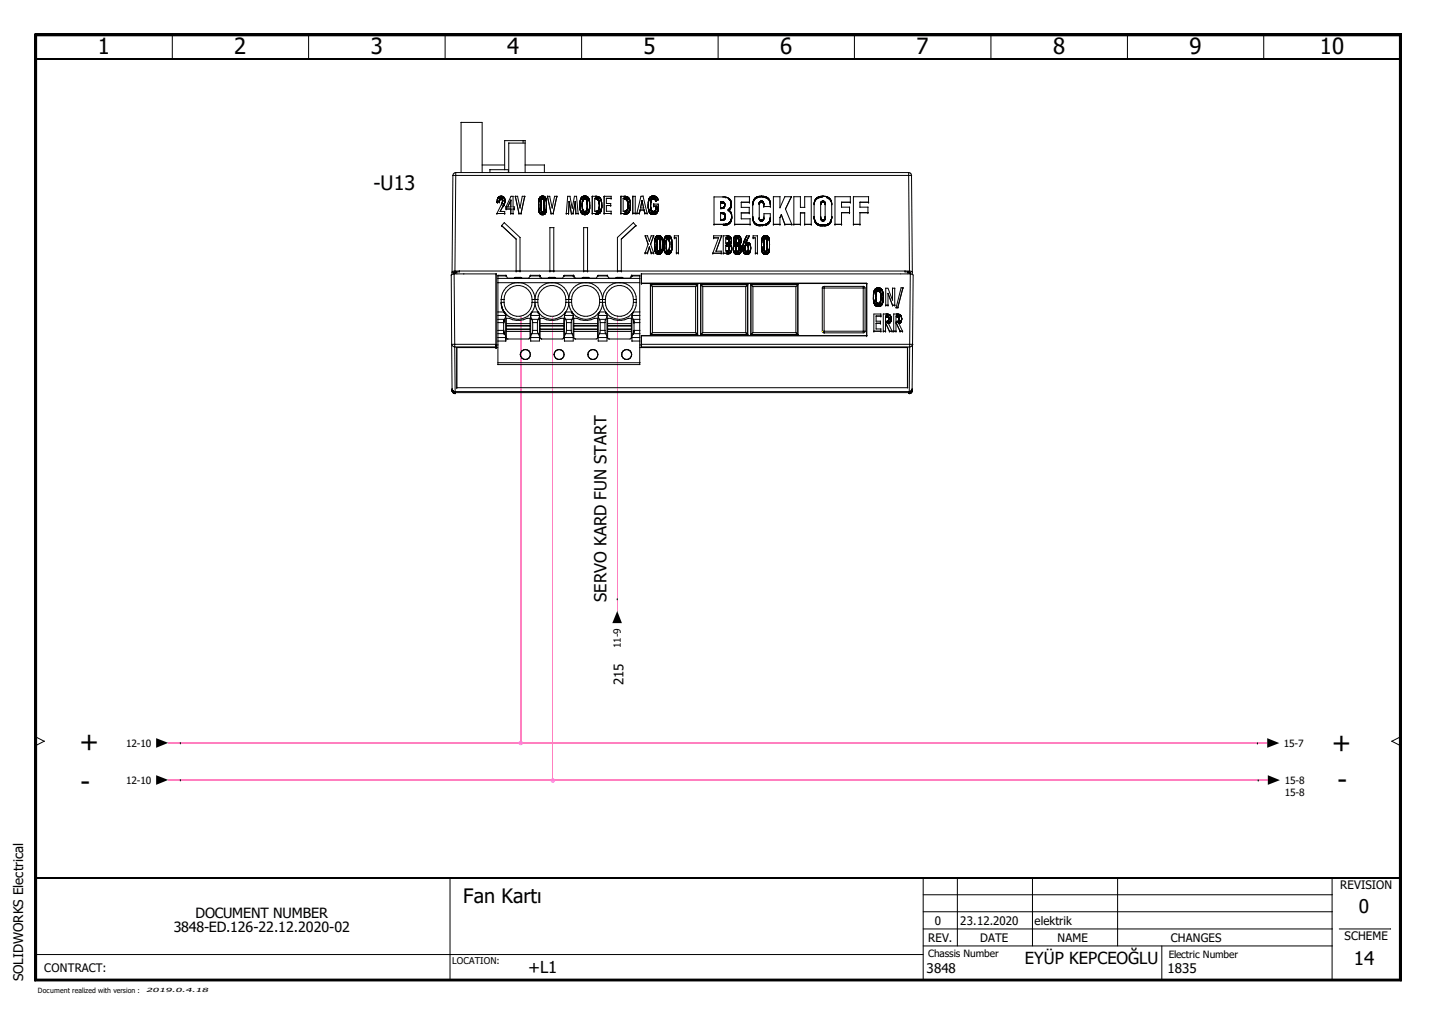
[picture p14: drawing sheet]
<svg xmlns="http://www.w3.org/2000/svg" width="297mm" height="210mm" viewBox="0 0 297 210" stroke-linecap="round" stroke-linejoin="round" font-family="sans-serif">
<defs><g id="words">
<g font-size="5.5">
<text x="16.5" y="155.4">+</text>
<text x="275.5" y="155.5">+</text>
<text x="16.6" y="163.5">-</text>
<text x="276.6" y="163.1">-</text>
</g>
<g font-size="4.6">
<text x="20.2" y="11.3">1</text>
<text x="48.5" y="11.3">2</text>
<text x="76.7" y="11.3">3</text>
<text x="104.9" y="11.3">4</text>
<text x="133.1" y="11.3">5</text>
<text x="161.4" y="11.3">6</text>
<text x="189.6" y="11.3">7</text>
<text x="217.8" y="11.3">8</text>
<text x="246" y="11.3">9</text>
<text x="273" y="11.3">10</text>
</g>
<g font-size="4.1">
<text x="77.3" y="39.4">-U13</text>
<text x="95.8" y="186.7">Fan Kartı</text>
</g>
<g font-size="3.9">
<text x="281.1" y="188.8">0</text>
<text x="280" y="199.5">14</text>
</g>
<g font-size="3.4">
<text x="125.4" y="124.5" transform="rotate(-90 125.4 124.5)">SERVO KARD FUN START</text>
<text x="109.3" y="201.1">+L1</text>
<text x="212" y="199.4">EYÜP KEPCEOĞLU</text>
</g>
<g font-size="2.9">
<text x="40.5" y="189.8">DOCUMENT NUMBER</text>
<text x="35.9" y="192.7">3848-ED.126-22.12.2020-02</text>
</g>
<g font-size="2.7">
<text x="128.9" y="141.7" transform="rotate(-90 128.9 141.7)">215</text>
<text x="4.8" y="202.9" transform="rotate(-90 4.8 202.9)">SOLIDWORKS Electrical</text>
<text x="191.7" y="201.1">3848</text>
<text x="241.5" y="201.3">1835</text>
</g>
<g font-size="2.4">
<text x="277.2" y="183.9">REVISION</text>
<text x="193.4" y="191.3">0</text>
<text x="198.6" y="191.3">23.12.2020</text>
<text x="214" y="191.3">elektrik</text>
<text x="192" y="194.7">REV.</text>
<text x="202.7" y="194.7">DATE</text>
<text x="218.8" y="194.7">NAME</text>
<text x="242.2" y="194.7">CHANGES</text>
<text x="278.1" y="194.4">SCHEME</text>
<text x="9.1" y="200.9">CONTRACT:</text>
</g>
<g font-size="2.1">
<text x="128.4" y="134" transform="rotate(-90 128.4 134)">11-9</text>
<text x="26.1" y="154.4">12-10</text>
<text x="265.6" y="154.4">15-7</text>
<text x="26.1" y="162.1">12-10</text>
<text x="265.8" y="162.1">15-8</text>
<text x="265.8" y="164.5">15-8</text>
<text x="192" y="198">Chassis Number</text>
<text x="241.8" y="198.1">Electric Number</text>
</g>
<text font-size="1.9" x="93.5" y="199.3">LOCATION:</text>
<text font-size="1.5" x="7.8" y="205.3">Document realized with version :</text>
<text font-size="1.2" x="30.3" y="205.2">2019.0.4.18</text>
</g></defs>
<path d="M0 0h297v209.9h-297z" fill="none" stroke="#fff" stroke-width=".21"/>
<g fill="none" stroke="#000" stroke-width=".21">
<path d="M7.2 7l.4 .4zM7.2 7h282.6zM7.2 7v195.9zM7.2 7h282.6v195.9h-282.6zM7.6 7.4h281.9zM7.6 7.4v195.1zM7.6 7.4h281.9v195.1h-281.9zM35.7 7.2l-.1 4.9M63.9 7.2l-.1 4.9M92.1 7.2v4.9M120.4 7.2l-.1 4.9M148.6 7.2l-.1 4.9"/>
<path d="M176.8 7.2l-.1 4.9M205 7.2v4.9M233.3 7.2l-.1 4.9M261.4 7.2v4.9M289.5 7.4v195.1zM289.8 7l-.3 .4zM289.8 7v195.9zM93.7 36.3h94.9M93.7 36.3l-.2 20M94.3 35.7h93.7M94.3 35.7l-.5 .3-.1 .3M94.3 35.7l-.2 20.3"/>
<path d="M95.4 35.7v-10.4h4.3v10.4M99.7 34.1h4.7M101.3 35.7v-.6h3.9v.6M104.4 35.1v-6h4.2v6.6M108.2 29.1v.5M108.6 34.1h4M108.6 29.6h-3.4v6.1M112.6 34.1v1.6M188 35.7l.3 .1 .2 .5 .2 20M188 35.7l.1 20.3 .6 .3M93.3 56.9h.1M93.3 56.9l.1 14.3"/>
<path d="M93.5 56.3h.1M93.5 56.3v.4M93.9 56.4h.1M93.9 56.6h8.8M93.9 56.3h.1M93.9 56.3v.3M93.9 56.6l.2 15.2M93.9 56.6l-.6 .3M94 56.3h.1M94.1 56.3h.1M94.1 56.3h-.1M94.1 56h94.1"/>
<path d="M94.1 56l-.6 .3M94.2 56.3h-.1M94.2 56.2h.1M94.2 56.2h.8M94.2 56.2v.1M94.3 56.2h.1M94.4 56.2h.1M94.5 56.2h.1M95 56v.2M102.6 56.6h.1M102.6 56.6v15.2M102.8 44.2h.1"/>
<path d="M102.8 44.2h1.6M102.9 41.8h.1M102.9 41.6h.1M102.9 41.7h.1M102.9 41.5h.1M102.9 41.4h.1M102.9 41.3h.1M102.9 41.2h.1M102.9 41.8h.4M102.9 41.2v.6M102.9 41.1h.1M102.9 41.1v.1"/>
<path d="M103 41h.1M103 40.9h.1M103 41l-.1 .1M103 40.9v.1M103 57.1h1.8M103 57.6h29.4M103 58.5h4.1M103.1 40.8h.1M103.1 40.8l-.1 .1M103.2 40.7h.1M103.2 40.7l-.1 .1M103.2 40.6h.1"/>
<path d="M103.2 40.6v.1M103.3 41.8h.1M103.3 40.6h.1M103.3 41.4h.1M103.3 41.5h.1M103.3 41.6h.1M103.3 41.7h.1M103.3 41.4v.4M103.3 41.2h.1M103.3 41.3h.1M103.3 41.2v.2M103.4 40.6h.1"/>
<path d="M103.4 41.1h.1M103.4 41.2h.1M103.4 40.6h-.1M103.4 41.1v.1M103.5 40.6h.1M103.5 41.1h.1M103.5 41h.1M103.5 41v.1M103.5 41h.2M103.6 41h.1M103.6 40.6h.1M103.7 40.6h.1"/>
<path d="M103.7 41h.1M103.7 40.6h-.2M103.7 42.3h.1M103.7 42.3l-.9 1.9M103.8 42.2h.1M103.8 40.6h.1M103.8 41h.1M103.8 46.7h.1M103.8 41v.1M103.8 40.6h.2M103.8 42.2h-.1M103.8 46.7l3 2.7"/>
<path d="M103.8 42.1h.1M103.8 42h.1M103.8 41.1h.1M103.8 42l-.1 .3M103.9 41.9h.1M103.9 40.6h.1M103.9 41.1h.1M103.9 41.8h.1M103.9 41.7h.1M103.9 41.2h.1M103.9 41.6h.1M103.9 41.8l-.1 .2"/>
<path d="M103.9 41.1v.7M104 41.4h.1M104 41.6h.1M104 41.5h.1M104 41.3h.1M104 40.6l.1 .1M104 40.6h.1M104.1 42.5h.1M104.1 40.7h.1M104.1 42.5l-.6 1.2h.9v.5M104.1 40.7l.1 .1M104.2 42.4h.1"/>
<path d="M104.2 40.8h.1M104.2 40.7v.1M104.2 42.4l-.1 .1M104.2 42.3h.1M104.2 40.8l.1 .1M104.2 42.3v.1M104.3 42.2h.1M104.3 40.9h.1M104.3 42.2l-.1 .2M104.3 42.1h.1M104.3 46.1h.1M104.3 42.1v.1"/>
<path d="M104.3 46.1l-.5 .6M104.3 46.1l3.3 3M104.3 42h.1M104.3 40.9v1.2M104.4 41.9h.1M104.4 41.1h.1M104.4 44.2h.1M104.4 41.4h.1M104.4 41.5h.1M104.4 41.6h.1M104.4 41.7h.1M104.4 41.2h.1"/>
<path d="M104.4 41.3h.1M104.4 41.8h.1M104.6 56.9h.1M104.6 56.9l.4 .6M104.7 42.8h.1M104.7 43.2h.1M104.7 43.2h1M104.7 56.9h-1.7v18.5h29.4M104.7 42.8v.4M105.7 41.4h.1M105.7 43.2h.1M105.7 44.2h.1"/>
<path d="M105.7 41.4l-.7 1.4h.7M105.7 44.2h.5M105.7 41.4v1.4M105.7 43.2v1M106.1 44.2h.1M106.1 40.6v2.2h.3M106.2 40.6h-.5l-1 2.2M106.4 43.2h.1M106.4 42.8v.4M106.4 43.2h-.3v1M106.5 57.4h1.4M106.5 57.4h1.2l.3 .1"/>
<path d="M106.5 57.4l-.1 .1M106.6 40.6h.1M106.6 40.6h.5M106.6 40.6l.8 3.6M106.8 56h.1M106.8 49.4h.1M106.8 49.4v6.6M107.1 40.6l.5 2.4M107.1 58.5h.2M107.1 58.5a3.5 3.5 0 0 0-3.4 3.4M107.3 58.5h6.8M107.3 58.5a3.4 3.4 0 0 1 3.4 3.4"/>
<path d="M107.4 44.2h.1M107.4 44.2h.4M107.6 56h.1M107.6 49.1h.1M107.6 43h.1M107.6 49.1v6.9M107.8 44.2h.1M108.5 40.6h.1M108.5 40.6l-.7 3.6M108.6 40.6h-.6l-.4 2.4M109.6 57.1h2.2M109.6 57.1l-.2 .4"/>
<path d="M109.7 56.9h.1M109.7 56.9l-.1 .2M109.7 56.9h1.9M111.4 42.4h.1M111.4 42.2h.1M111.4 42h.1M111.4 41.9h.1M111.4 41.8h.1M111.4 41.7h.1M111.4 43h.1M111.4 42.9h.1M111.4 42.8h.1"/>
<path d="M111.4 42.7h.1M111.4 42.5h.1M111.4 42.3h.1M111.4 43.1h.1M111.5 41.6h.1M111.5 41.5h.1M111.5 41.4h.1M111.5 41.3h.1M111.5 43.5h.1M111.5 43.4h.1M111.5 43.3h.1M111.5 43.2h.1"/>
<path d="M111.5 43.1h.1M111.5 43.5v.1M111.5 41.3v2.2M111.5 41.2h.1M111.5 41.1h.1M111.5 43.6h.1M111.5 41.1v.2M111.5 43.7h.1M111.5 41h.1M111.5 43.8h.1M111.5 41v.1M111.5 43.6v.2"/>
<path d="M111.6 41h.1M111.6 43.8h.1M111.6 40.9l-.1 .1M111.6 43.8v.1M111.6 40.9h.1M111.6 43.9h.1M111.6 56.9h.1M111.6 57h.1M111.6 43.9l.2 .1M111.6 56.9l.1 .2M111.7 40.9h.1M111.7 40.8h.1"/>
<path d="M111.7 43.9h.1M111.7 57h.1M111.7 57.1h.1M111.7 40.8l-.1 .1M111.7 44h.1M111.7 57.1l.3 .4M111.8 40.7h.1M111.8 44h.1M111.8 44v.1M111.8 40.7l-.1 .1M111.8 44.1h.1M111.8 40.6h.1"/>
<path d="M111.8 40.6v.1M111.9 42.4h.1M111.9 43h.1M111.9 42.9h.1M111.9 42.8h.1M111.9 42.7h.1M111.9 42.6h.1M111.9 42.5h.1M111.9 42.3h.1M111.9 42.2h.1M111.9 42.1h.1M111.9 42h.1"/>
<path d="M111.9 41.9h.1M111.9 41.8h.1M111.9 41.7h.1M111.9 40.6h.1M111.9 44.1h.1M111.9 44.2h.1M111.9 44.1v.1M111.9 41.4h.1M111.9 41.3h.1M111.9 43.4h.1M111.9 43.3h.1M111.9 43.2h.1"/>
<path d="M111.9 43.1h.1M111.9 41.6h.1M111.9 41.5h.1M111.9 40.6h.2M111.9 43.4l.1 .2M111.9 41.3v2.1M111.9 41.6v.1M112 41.3h.1M112 41.2h.1M112 43.6h.1M112 43.5h.1M112 40.6h.1"/>
<path d="M112 44.2h.1M112 41.3h-.1M112 41.1h.1M112 41.1v.2M112 43.6l.1 .1M112.1 41.1h.1M112.1 43.7h.1M112.1 41h.1M112.1 40.6h.1M112.1 44.2h.1M112.1 43.7h.3M112.1 41.1l-.1 .1"/>
<path d="M112.1 41v.1M112.1 43.8h.1M112.1 41h.2M112.2 41h.1M112.2 43.8h.1M112.2 40.6h.1M112.2 44.2h.1M112.3 41h.1M112.3 40.6h.1M112.3 44.2h.1M112.3 43.8h.1M112.3 41l.1 .1"/>
<path d="M112.4 41.1h.1M112.4 44.2h.1M112.4 43.7h.1M112.4 40.6h.2M112.4 40.6h-.3M112.4 40.6h.1M112.4 43.6h.1M112.4 43.6v.1M112.5 41.1h.1M112.5 41.2h.1M112.5 40.6h.1M112.5 44.2h.1"/>
<path d="M112.5 43.6h.1M112.5 44.2h-.5M112.5 41.1v.1M112.5 41.3h.1M112.5 41.4h.1M112.5 43.3h.1M112.5 43.4h.1M112.5 43.5h.1M112.5 41.2v.2M112.5 43.3v.2M112.5 41.4l.1 .1M112.5 43.5v.1"/>
<path d="M112.6 41.5h.1M112.6 41.6h.1M112.6 41.7h.1M112.6 41.8h.1M112.6 41.9h.1M112.6 42h.1M112.6 42.1h.1M112.6 42.2h.1M112.6 42.3h.1M112.6 40.6h.1M112.6 44.2h.1M112.6 42.4h.1"/>
<path d="M112.6 42.5h.1M112.6 42.6h.1M112.6 42.7h.1M112.6 42.8h.1M112.6 42.9h.1M112.6 43h.1M112.6 43.1h.1M112.6 43.2h.1M112.6 43.3h.1M112.6 44.1h.1M112.6 41.5v1.8M112.6 44.1v.1"/>
<path d="M112.6 40.6v.1M112.6 40.7h.1M112.7 40.7h.1M112.7 44.1h.1M112.7 40.7l.1 .1M112.7 44h.1M112.7 44v.1M112.8 40.8h.1M112.8 44h.1M112.8 40.8v.1M112.8 44h-.1M112.8 40.9h.1"/>
<path d="M112.8 43.9h.1M112.8 43.9v.1M112.9 40.9h.1M112.9 43.8h.1M112.9 43.9h.1M112.9 43.8l-.1 .1M112.9 40.9v.1M112.9 41h.1M112.9 43.7h.1M112.9 41l.1 .1M112.9 43.7v.1M112.9 43.6h.1"/>
<path d="M112.9 41.1h.1M112.9 41.2h.1M112.9 41.1v.1M113 43.3h.1M113 43.4h.1M113 43.5h.1M113 41.2h.1M113 41.3h.1M113 41.4h.1M113 43.6l-.1 .1M113 41.2v.2M113 41.4v.1"/>
<path d="M113 42.4h.1M113 42.5h.1M113 42.7h.1M113 42.8h.1M113 42.9h.1M113 43h.1M113 43.1h.1M113 43.2h.1M113 41.5h.1M113 41.6h.1M113 41.7h.1M113 41.8h.1"/>
<path d="M113 41.9h.1M113 42h.1M113 42.2h.1M113 43.3v.3M113 41.5v1.8M113.2 40.6h.1M113.2 40.6h.5M113.2 40.6l.8 3.6M113.5 57.4h1.3M113.5 57.4h1.2l.3 .1M113.5 57.4l-.1 .1M113.7 40.6l.5 2.4"/>
<path d="M113.7 56h.1M114 44.2h.1M114 44.2h.5M114.2 43h.1M114.3 58.5h6.8M114.3 58.5a3.4 3.4 0 0 0-3.6 3.4M114.3 58.5a3.4 3.4 0 0 1 3.3 3.4M114.4 44.2h.1M114.6 56h.1M114.6 47.1v8.9M114.6 47.1h-.9v8.9M115.2 40.6h.1"/>
<path d="M115.2 40.6l-.8 3.6M115.2 40.6h-.5l-.5 2.4M116.6 57.1h2.1M116.6 57.1l-.2 .4M116.7 56.9h.1M116.7 56.9l-.1 .2M116.7 56.9h2M117.1 44.2h.1M117.1 44.2h.5M117.6 44.2h.1M117.7 41.7h.1M117.7 41.7l-.1 2.5"/>
<path d="M117.7 41.7l.5 2.5M117.9 40.6l.5 2.5M117.9 40.6h-.5l-.3 3.6M118.2 44.2h.1M118.2 44.2h.4M118.4 43.1h.1M118.5 44.2h.1M118.6 56.9h.1M118.6 57h.1M118.6 57l.1 .1M118.6 56.9v.1M118.7 57h.1"/>
<path d="M118.7 57.1h.1M118.7 57.1l.3 .4M119 41.7h.1M119 41.7l-.5 2.5M119 41.7l.1 2.5M119.1 44.2h.1M119.1 44.2h.5M119.2 40.6l.4 3.6M119.3 40.6h-.5l-.4 2.5M119.6 44.2h.1M120 42.4h.1M120 42.2h.1"/>
<path d="M120 42.1h.1M120 42h.1M120 41.9h.1M120 41.8h.1M120 42.3h.1M120 42.9h.1M120 42.8h.1M120 42.7h.1M120 42.6h.1M120 42.5h.1M120 41.8l.1 1.5M120 41.7h.1"/>
<path d="M120 41.6h.1M120 41.5h.1M120 43.2h.1M120 43.1h.1M120 43h.1M120.1 41.4h.1M120.1 41.3h.1M120.1 43.4h.1M120.1 43.3h.1M120.1 43.3v.3M120.1 41.2h.1M120.1 43.6h.1"/>
<path d="M120.1 43.5h.1M120.1 41.1h.1M120.1 41.1l-.1 .7M120.1 43.6l.1 .1M120.2 41h.1M120.2 43.7h.1M120.2 41l-.1 .1M120.2 43.8h.1M120.2 43.7v.1M120.2 40.9h.1M120.2 43.8l.1 .1M120.3 40.9h.1"/>
<path d="M120.3 43.9h.1M120.3 40.9l-.1 .1M120.3 40.8h.1M120.3 40.8v.1M120.4 40.8h.1M120.4 44h.1M120.4 43.9h.1M120.4 40.8h-.1M120.4 43.9v.1M120.4 40.7h.1M120.4 42.4h.1M120.4 42.7h.1"/>
<path d="M120.4 42.6h.1M120.4 42.5h.1M120.4 42.3h.1M120.4 42.2h.1M120.4 42.1h.1M120.4 42h.1M120.4 40.7v.1M120.4 42.7l.1 .4M120.4 44l.1 .1M120.5 41.7h.1M120.5 41.6h.1M120.5 43.1h.1"/>
<path d="M120.5 43h.1M120.5 42.9h.1M120.5 42.8h.1M120.5 42h.1M120.5 41.9h.1M120.5 41.8h.1M120.5 40.7h.1M120.5 44.1h.1M120.5 57.4h1.3M120.5 57.4h1.2l.3 .1M120.5 42l-.1 .7M120.5 43.1v.1"/>
<path d="M120.5 57.4l-.1 .1M120.5 41.5h.1M120.5 41.4h.1M120.5 43.3h.1M120.5 43.2h.1M120.5 40.6h.1M120.5 41.5l-.1 .6M120.5 43.2l.1 .2M120.5 41.5v.1M120.6 41.4h.1M120.6 41.3h.1M120.6 43.4h.1"/>
<path d="M120.6 43.3h.1M120.6 44.1h.1M120.6 40.6l-.1 .1M120.6 41.3l-.1 .2M120.6 41.4h-.1M120.6 43.4v.2M120.6 41.2h.1M120.6 43.5h.1M120.6 40.6h.1M120.6 41.2v.1M120.6 44.1v.1M120.6 41.1h.1"/>
<path d="M120.6 43.6h.1M120.6 44.2h.1M120.6 44.2h.2M120.6 41.1v.1M120.7 41.1h.1M120.7 43.6h.1M120.7 40.6h.1M120.7 44.2h.1M120.7 56h.1M120.7 40.6h.5M120.7 43.7h.1M120.7 41.1h-.1"/>
<path d="M120.7 43.6v.1M120.8 41h.1M120.8 43.7h.1M120.8 44.2h.1M120.8 44.2h.4M120.8 41v.1M120.8 40.6h.1M120.8 43.7h.4M120.9 41h.1M120.9 43.7h.1M120.9 40.6h.1M120.9 44.2h.1"/>
<path d="M121 41h.1M121 43.7h.1M121 40.6h.1M121 44.2h.1M121.1 41h.1M121.1 43.7h.1M121.1 40.6h.1M121.1 44.2h.1M121.2 41h.1M121.2 43.7h.1M121.2 40.6h.1M121.2 44.2h.1"/>
<path d="M121.2 41v.1M121.2 41.1h.1M121.2 43.6h.1M121.2 40.6h.2M121.2 58.5a3.4 3.4 0 0 0-3.6 3.4M121.2 58.5h6.9M121.2 58.5a3.4 3.4 0 0 1 3.4 3.4M121.3 41.1h.1M121.3 43.6h.1M121.3 40.6h.1M121.3 44.2h.1M121.3 41.1v.1"/>
<path d="M121.3 41.2h.1M121.3 41.2l.1 .1M121.3 43.6l-.1 .1M121.4 41.3h.1M121.4 43.4h.1M121.4 43.5h.1M121.4 40.6h.1M121.4 44.1h.1M121.4 41.3l.1 .2M121.4 43.4l-.1 .1M121.4 41.4h.1M121.4 43.3h.1"/>
<path d="M121.4 44.1l-.1 .1M121.4 43.3v.1M121.5 41.5h.1M121.5 41.6h.1M121.5 41.7h.1M121.5 43h.1M121.5 43.1h.1M121.5 43.2h.1M121.5 43.3h.1M121.5 40.6h.1M121.5 40.7h.1M121.5 40.6l.1 .2"/>
<path d="M121.5 41.5v1.8M121.5 44.1h-.1M121.5 41.8h.1M121.5 41.9h.1M121.5 42h.1M121.5 42.1h.1M121.5 42.2h.1M121.5 42.3h.1M121.5 42.4h.1M121.5 42.5h.1M121.5 42.6h.1M121.5 42.7h.1"/>
<path d="M121.5 42.8h.1M121.5 42.9h.1M121.5 44.1h.1M121.5 44h.1M121.5 56h.1M121.5 44v.1M121.5 40.7l.1 .1M121.5 47.1v8.9M121.6 40.8h.1M121.6 44h.1M121.6 47.1h-.9v8.9M121.6 43.9h.1"/>
<path d="M121.6 40.8l.1 .1M121.7 40.9h.1M121.7 43.9h.1M121.7 43.9l-.2 .1M121.7 43.8h.1M121.7 43.8v.1M121.7 43.7h.1M121.7 40.9l.1 .1M121.7 43.7v.1M121.8 41h.1M121.8 41.1h.1M121.8 43.6h.1"/>
<path d="M121.8 43.7h.1M121.8 43.6l-.1 .1M121.8 41v.1M121.8 41.2h.1M121.8 41.2l.1 .2M121.8 41.1v.1M121.8 43.5v.1M121.9 41.3h.1M121.9 41.4h.1M121.9 43.4h.1M121.9 43.5h.1M121.9 41.5h.1"/>
<path d="M121.9 41.6h.1M121.9 43.1h.1M121.9 43.2h.1M121.9 43.3h.1M121.9 41.4l-.1 2.1M122 42.4h.1M122 41.7h.1M122 41.8h.1M122 41.9h.1M122 42h.1M122 42.1h.1M122 42.2h.1"/>
<path d="M122 42.3h.1M122 42.5h.1M122 42.6h.1M122 42.7h.1M122 42.8h.1M122 42.9h.1M122 43h.1M122 43.1h.1M122 43.1h-.1M122.5 40.6h.1M122.5 44.2h.1M122.5 40.6h1"/>
<path d="M122.5 44.2h.9M122.5 40.6v3.6M123.1 44.2h.1M123.2 40.6h.1M123.2 44.2h.1M123.2 41h.1M123.3 40.6h.1M123.3 44.2h.1M123.3 41h.1M123.3 41.1h.2M123.3 41h-.3v2.7l.6-.1M123.3 41v.1"/>
<path d="M123.4 41.1h.1M123.4 43.7h.1M123.4 44.2h.1M123.4 40.6h.1M123.4 44.1h.1M123.4 44.1h.2M123.4 44.1v.1M123.5 41.1h.1M123.5 40.6h.1M123.5 43.6h.1M123.5 44.1h.1M123.5 40.6l.2 .1"/>
<path d="M123.6 41.1h.1M123.6 44.1h.1M123.6 40.6h.1M123.6 43.6h.1M123.6 41.1l.1 .1M123.6 57.1h2.1M123.6 57.1l-.2 .4M123.7 41.1h.1M123.7 40.6h.1M123.7 44.1h.1M123.7 44.1h-.1M123.7 41.2h.1"/>
<path d="M123.7 40.7h.1M123.7 43.6h.1M123.7 56.9h.1M123.7 41.2l.1 .2M123.7 56.9h1.9M123.7 56.9l-.1 .2M123.7 43.5h.1M123.7 43.5l-.1 .1M123.8 41.3h.1M123.8 40.7h.1M123.8 43.4h.1M123.8 43.5h.1"/>
<path d="M123.8 43.5h-.1M123.8 44l-.1 .1M123.8 41.4h.1M123.8 43.3h.1M123.8 44h.1M123.8 40.7l.1 .1M123.8 43.3v.2M123.9 41.4h.1M123.9 41.5h.1M123.9 40.7h.1M123.9 43.3h.1M123.9 44h.1"/>
<path d="M123.9 41.5v.2M123.9 41.4v.1M123.9 41.6h.1M123.9 41.7h.1M123.9 40.8h.1M123.9 43.1h.1M123.9 43.2h.1M123.9 44h-.1M123.9 43.1v.1M123.9 43.2v.1M123.9 41.8h.1M123.9 41.9h.1"/>
<path d="M123.9 42h.1M123.9 42.8h.1M123.9 42.9h.1M123.9 43h.1M123.9 43.9h.1M123.9 41.7l.1 1M123.9 42.8v.3M123.9 43.9v.1M124 42h.1M124 42.1h.1M124 42.2h.1M124 42.3h.1"/>
<path d="M124 40.8h.1M124 42.4h.1M124 42.5h.1M124 42.6h.1M124 42.7h.1M124 43.9h.1M124 40.8v.1M124 42.7l-.1 .1M124 40.9h.1M124.1 40.9h.1M124.1 43.9h.1M124.1 43.9h-.1"/>
<path d="M124.1 43.8h.1M124.1 43.8l-.1 .1M124.2 41h.1M124.2 43.7h.1M124.2 41.1h.1M124.2 41.1l.1 .1M124.2 43.7l-.1 .1M124.2 41v.1M124.2 43.6h.1M124.2 43.6v.1M124.3 41.2h.1M124.3 43.5h.1"/>
<path d="M124.3 41.2v.1M124.3 43.6h-.1M124.3 41.3h.1M124.3 41.4h.1M124.3 43.4h.1M124.3 43.4l-.1 .2M124.3 41.3v.1M124.4 41.4h.1M124.4 41.5h.1M124.4 43.2h.1M124.4 43.3h.1M124.4 41.5v.1"/>
<path d="M124.4 41.4v.1M124.4 43.3l-.1 .1M124.4 41.6h.1M124.4 41.7h.1M124.4 43h.1M124.4 43.1h.1M124.4 41.6l.1 .2M124.5 42.4h.1M124.5 41.8h.1M124.5 41.9h.1M124.5 42h.1M124.5 42.1h.1"/>
<path d="M124.5 42.2h.1M124.5 42.3h.1M124.5 42.5h.1M124.5 42.6h.1M124.5 42.7h.1M124.5 42.8h.1M124.5 42.9h.1M124.5 41.8l-.1 1.5M125 40.6h.1M125 44.2h.1M125 40.6h1.4M125 44.2h1.4"/>
<path d="M125 40.6v3.6M125.6 56.9h.1M125.6 56.9l.1 .2M125.7 57.1l.2 .4M126.3 42.5h.1M126.3 42.1v.4M126.4 42.5h-1v1.2h1M126.4 41h.1M126.4 44.2h.1M126.4 40.6v.4M126.4 43.7v.5M126.4 41h-1v1.1h1"/>
<path d="M127.5 57.4h1.3M127.5 57.4l-.2 .1M127.7 56h.1M127.7 49.1h.1M127.7 49.1v6.9M128.2 58.5a3.4 3.4 0 0 0-3.6 3.4M128.2 58.5a3.5 3.5 0 0 1 3.4 4v.7l-.6 1.3M128.2 58.5h4.1M128.4 40.6h.1M128.4 44.2h.1M128.4 40.6h1.1M128.4 44.2h.8"/>
<path d="M128.4 40.6v3.6M128.5 56h.1M128.5 49.4h.1M128.5 49.4v6.6M128.6 57.4l.3 .1M128.7 57.4h-1.2M129.1 40.6h.1M129.1 44.2h.1M129.2 41h.1M129.2 40.6h.1M129.2 44.2h.1M129.2 44.1h.1"/>
<path d="M129.2 44.1h.3M129.2 44.1v.1M129.2 43.7h.1M129.3 41h.1M129.3 40.6h.1M129.3 43.7h.1M129.3 44.1h.1M129.3 43.6h.1M129.3 43.6h.2M129.3 43.6v.1M129.4 41.1h.1M129.4 40.6h.1"/>
<path d="M129.4 43.6h.1M129.4 44.1h.1M129.5 41.1h.1M129.5 40.6h.1M129.5 43.6h.1M129.5 44.1h.1M129.5 41.1l-.6-.1v2.7h.4M129.6 41.1h.1M129.6 40.6h.1M129.6 43.6h.1M129.6 44.1h.1M129.6 41.1l.1 .1"/>
<path d="M129.6 41.2h.1M129.6 43.5h.1M129.6 40.7h.1M129.6 41.2l.1 .1M129.6 40.6v.1M129.6 43.5l-.1 .1M129.7 40.7h.1M129.7 43.5h.1M129.7 44h.1M129.7 44l-.1 .1M129.7 41.3h.1M129.7 43.4h.1"/>
<path d="M129.7 41.4h.1M129.7 43.3h.1M129.7 40.7l.2 .1M129.7 41.3v.1M129.7 43.4v.1M129.8 41.4h.1M129.8 41.5h.1M129.8 40.7h.1M129.8 43.2h.1M129.8 43.3h.1M129.8 44h.1M129.8 41.5l.1 .6"/>
<path d="M129.8 43.3l-.1 .1M129.8 41.4v.1M129.8 43.2v.1M129.8 41.6h.1M129.8 41.7h.1M129.8 40.8h.1M129.8 43.1h.1M129.8 43.9l-.1 .1M129.9 41.7h.1M129.9 41.8h.1M129.9 41.9h.1M129.9 42h.1"/>
<path d="M129.9 42.1h.1M129.9 42.7h.1M129.9 42.8h.1M129.9 42.9h.1M129.9 43h.1M129.9 43.9h.1M129.9 40.8l.1 .1M129.9 42.2h.1M129.9 42.3h.1M129.9 40.8h.1M129.9 42.5h.1M129.9 42.6h.1"/>
<path d="M129.9 42.6l-.1 .6M129.9 42.1v.5M130 40.9h.1M130 43.9h.1M130 43.8h.1M130 43.8v.1M130.1 41h.1M130.1 43.7h.1M130.1 40.9v.2M130.1 41.1h.1M130.2 41.1h.1M130.2 43.6h.1"/>
<path d="M130.2 41.1v.1M130.2 43.6l-.1 .2M130.2 41.2h.1M130.2 43.5h.1M130.2 43.5v.1M130.2 41.2l.1 .1M130.3 41.3h.1M130.3 41.4h.1M130.3 43.3h.1M130.3 43.4h.1M130.3 41.3v.1M130.3 43.3v.1"/>
<path d="M130.3 43.4l-.1 .1M130.3 41.5h.1M130.3 43.2h.1M130.3 41.4l.1 .5M130.3 41.6h.1M130.3 41.7h.1M130.3 41.8h.1M130.3 42.9h.1M130.3 43h.1M130.3 43.1h.1M130.3 43.1v.1M130.4 42.4h.1"/>
<path d="M130.4 41.9h.1M130.4 42h.1M130.4 42.1h.1M130.4 42.2h.1M130.4 42.5h.1M130.4 42.6h.1M130.4 42.7h.1M130.4 42.8h.1M130.4 42.8l-.1 .5M130.4 41.9v.9M130.6 57.1h.1M130.6 57.1h1.8"/>
<path d="M130.6 57.1l-.3 .4M130.6 57h.1M130.6 57v.1M130.7 57h.1M130.7 56.9h.1M130.7 56.9h1.6v18.5M130.7 56.9v.1M130.9 40.6h.1M130.9 44.1h.1M130.9 40.6h.5M130.9 44.1h.5M130.9 40.6v3.5"/>
<path d="M131 46.1h.1M131 46.1l.5 .6M131 46.1l-3.3 3M131.4 44.1h.1M131.4 40.6v3.5M131.5 46.7h.1M131.5 46.7l-3 2.7M131.7 44.1h.1M131.7 44.1h.6M132.2 44.1h.1M132.4 43.4h.1M132.4 43.4h.9"/>
<path d="M132.4 43.4l-.2 .7M132.6 40.6h.1M132.6 40.6l-.9 3.5M132.6 58.5h46.6M132.7 56.6h.1M132.7 58.6h.1M132.7 56.6h55.6M132.7 58.6h46.6M132.7 56.6v2M132.8 41.5h.1M132.8 41.5l.3 1.5h-.6zM133 40.6h.1"/>
<path d="M133 40.6h-.4M133 40.6l.9 3.5M133.2 43.4h.1M133.2 43.4l.2 .7M133.4 44.1h.1M133.4 44.1h.5M133.4 52.3h.1M133.4 52.3h.6M133.5 48.8h.1M133.5 48.8h.5M133.5 48.8l.6 1.7M133.9 44.1h.1"/>
<path d="M133.9 52.3h.1M133.9 48.8l.4 1.1M134.1 50.5h.1M134.1 50.5l-.7 1.8M134.1 42.3h.1M134.1 42.2h.1M134.1 42.1h.1M134.1 42h.1M134.1 41.9h.1M134.1 41.8h.1M134.1 41.7h.1M134.1 43h.1"/>
<path d="M134.1 42.9h.1M134.1 42.8h.1M134.1 42.7h.1M134.1 42.6h.1M134.1 42.5h.1M134.1 41.7v1.3M134.2 41.7h.1M134.2 41.6h.1M134.2 41.5h.1M134.2 41.4h.1M134.2 43.2h.1M134.2 43.1h.1"/>
<path d="M134.2 43h.1M134.2 43v.3M134.2 41.7h-.1M134.2 41.4v.3M134.2 41.3h.1M134.2 43.4h.1M134.2 43.3h.1M134.2 43.3v.3M134.2 41.3v.1M134.2 41.2h.1M134.2 41.1h.1M134.2 43.5h.1"/>
<path d="M134.2 43.6l.1 .1M134.2 41.2v.1M134.3 41.1h.1M134.3 43.6h.1M134.3 41.1l-.1 .1M134.3 43.6v.1M134.3 41h.1M134.3 43.7h.1M134.3 51.1h.1M134.3 40.9h.1M134.3 49.9h.1M134.3 40.9v.2"/>
<path d="M134.3 43.7l.1 .1M134.3 51.1l-.4 1.2M134.3 51.1l.4 1.2M134.4 40.9h.1M134.4 43.8h.1M134.4 43.9h.1M134.4 43.8v.1M134.4 40.8h.1M134.4 40.8v.1M134.5 40.8h.1M134.5 43.9h.1M134.5 43.9l.1 .1"/>
<path d="M134.5 40.7h.1M134.5 44h.1M134.5 40.7l-.1 .1M134.5 58.8h9.9M134.5 58.8v10.4M134.5 58.8l.5 .5M134.6 42.4h.1M134.6 42.5h.1M134.6 42.6h.1M134.6 42.7h.1M134.6 42.8h.1M134.6 41.9h.1"/>
<path d="M134.6 42h.1M134.6 42.1h.1M134.6 42.2h.1M134.6 42.3h.1M134.6 40.7h.1M134.6 44h.1M134.6 58.9h.1M134.6 58.9h9.7M134.6 50.5h.1M134.6 40.7h-.1M134.6 50.5l.6 1.8M134.6 42.9h.1"/>
<path d="M134.6 43h.1M134.6 43.1h.1M134.6 41.5h.1M134.6 41.6h.1M134.6 41.7h.1M134.6 41.8h.1M134.6 40.6h.1M134.6 41.8v1M134.6 40.6v.1M134.6 44l.1 .1M134.6 41.5v.3M134.6 42.8v.3"/>
<path d="M134.6 43.1l.1 .1M134.6 41.8v.1M134.7 43.2h.1M134.7 43.3h.1M134.7 41.4h.1M134.7 41.5h.1M134.7 40.6h.1M134.7 44.1h.1M134.7 43.2v.1M134.7 41.5h-.1M134.7 43.4h.1M134.7 41.3h.1"/>
<path d="M134.7 52.3h.1M134.7 41.3v.2M134.7 40.6h-.1M134.7 52.3h.6M134.7 43.4l.1 .2M134.7 43.3v.1M134.7 43.5h.1M134.7 41.2h.1M134.7 41.2v.1M134.7 43.5l.1 .1M134.8 41.1h.1M134.8 44.1h.1"/>
<path d="M134.8 41.1l-.1 .1M134.8 43.6h.1M134.8 40.6h.1M134.8 44.1l.6 .1M134.9 43.6h.1M134.9 41.1h.1M134.9 40.6h.1M134.9 44.2h.1M134.9 41h.1M134.9 43.6l.1 .1M135 43.7h.1M135 41h.1"/>
<path d="M135 40.6h.1M135 44.2h.1M135 41l-.1 .1M135 59.3h8.9M135 59.3v9.5M135 40.5l-.2 .1M135 40.5l.5 .1M135 40.5h.1M135 43.7h.3M135.1 43.7h.1M135.1 41h.1M135.1 40.5h.1"/>
<path d="M135.1 44.2h.1M135.2 40.5h.1M135.2 43.7h.1M135.2 41h.1M135.2 44.2h.1M135.2 42.2h.1M135.2 42.6h.1M135.2 48.8h.1M135.2 52.3h.1M135.2 42.2h1l-.1 1M135.2 42.6h.6M135.2 42.2v.4"/>
<path d="M135.2 48.8l-.6 1.7M135.3 40.5h.1M135.3 41h.1M135.3 44.2h.1M135.3 48.8h-.6l-.4 1.1M135.3 43.7h.1M135.3 40.6h.1M135.3 41h-.3M135.4 40.6h.1M135.4 43.7h.1M135.4 41h.1M135.4 44.2h.1"/>
<path d="M135.4 43.7h-.1M135.4 43.6h.1M135.4 50.5h.1M135.4 50.4h.1M135.4 50.2h.1M135.4 51h.1M135.4 50.9h.1M135.4 50.8h.1M135.4 50.6h.1M135.4 41l.1 .1M135.4 43.6v.1M135.4 51l.1 .1"/>
<path d="M135.5 40.6h.1M135.5 43.6h.1M135.5 41.1h.1M135.5 50h.1M135.5 49.9h.1M135.5 49.8h.1M135.5 49.7h.1M135.5 49.6h.1M135.5 49.5h.1M135.5 51.6h.1M135.5 51.5h.1M135.5 51.4h.1"/>
<path d="M135.5 51.3h.1M135.5 51.2h.1M135.5 51.1h.1M135.5 51.1v.7M135.5 43.6h-.1M135.5 44.1h.1M135.5 49.4h.1M135.5 49.3h.1M135.5 51.8h.1M135.5 51.7h.1M135.5 41.1l.1 .3M135.5 43.5h.1"/>
<path d="M135.5 49.2h.1M135.5 51.9h.1M135.5 51.8l.1 .1M135.5 49.3l-.1 1.7M135.5 44.1l-.1 .1M135.5 49.2v.1M135.6 40.6h.1M135.6 43.5h.1M135.6 43.4h.1M135.6 41.2h.1M135.6 44.1h.1M135.6 49.1h.1"/>
<path d="M135.6 52h.1M135.6 51.9h.1M135.6 49.1l-.1 .1M135.6 43.5l-.1 .1M135.6 51.9v.1M135.6 43.3h.1M135.6 41.4h.1M135.6 41.3h.1M135.6 49h.1M135.6 41.4l.1 .1M135.6 43.4v.1M135.6 44.1h-.1"/>
<path d="M135.6 43.3v.1M135.6 49v.1M135.6 52l.1 .1M135.7 40.6h.1M135.7 41.5h.1M135.7 43.3h.1M135.7 43.2h.1M135.7 43.1h.1M135.7 41.4h.1M135.7 49h.1M135.7 52.1h.1M135.7 52.1v.1"/>
<path d="M135.7 40.7h.1M135.7 42.6h.1M135.7 42.8h.1M135.7 42.7h.1M135.7 43h.1M135.7 42.9h.1M135.7 44h.1M135.7 48.9h.1M135.7 52.2h.1M135.7 40.6v.1M135.7 42.6v.7M135.7 48.9v.1"/>
<path d="M135.7 43v.1M135.8 40.7h.1M135.8 43.9h.1M135.8 44h.1M135.8 48.9h.1M135.8 52.2h.1M135.8 44l-.2 .1M135.8 40.7v.1M135.8 43.9v.1M135.8 40.8h.1M135.8 48.8h.1M135.8 52.3h.1"/>
<path d="M135.8 52.2v.1M135.8 48.8v.1M135.9 40.8h.1M135.9 43.8h.1M135.9 43.9h.1M135.9 50.5h.1M135.9 50.4h.1M135.9 50.3h.1M135.9 50.2h.1M135.9 50.1h.1M135.9 48.8h.1M135.9 52.3h.1"/>
<path d="M135.9 51h.1M135.9 50.9h.1M135.9 50.8h.1M135.9 50.7h.1M135.9 50.6h.1M135.9 40.8v.1M135.9 43.8v.1M135.9 50l.1 1.7M135.9 40.9h.1M135.9 43.7h.1M135.9 50h.1M135.9 49.9h.1"/>
<path d="M135.9 49.8h.1M135.9 49.7h.1M135.9 49.6h.1M135.9 49.5h.1M135.9 51.5h.1M135.9 51.4h.1M135.9 51.3h.1M135.9 51.2h.1M135.9 51.1h.1M135.9 52.3l.2 .1M135.9 40.9l.1 .1M136 40.9h.1"/>
<path d="M136 43.7h.1M136 49.5h.1M136 49.4h.1M136 52.3h.1M136 51.7h.1M136 51.6h.1M136 41h.1M136 49.4l-.1 .6M136 49.5h-.1M136 43.6h.1M136 49.3h.1M136 48.7h.1"/>
<path d="M136 51.8h.1M136 48.7l-.1 .1M136 48.7h.5M136 43.6l-.1 .2M136 41l.1 .1M136 51.7v.1M136 49.3v.1M136.1 41.1h.1M136.1 43.4h.1M136.1 43.5h.1M136.1 49.2h.1M136.1 48.7h.1"/>
<path d="M136.1 52.3h.1M136.1 51.9h.1M136.1 51.8h.1M136.1 49.2l-.1 .1M136.1 43.4v.1M136.1 51.8v.1M136.1 41.1v.1M136.1 43.5l-.1 .1M136.1 41.3h.1M136.1 41.2h.1M136.1 43.3h.1M136.1 52.4h.1"/>
<path d="M136.1 51.9h.3M136.1 52.4h.3M136.1 41.2v.1M136.1 43.3v.1M136.1 41.3l-.4 .2M136.1 42.9h.1M136.1 43h.1M136.1 43.1h.1M136.1 43.2h.1M136.1 49.1h.1M136.1 42.4h.1M136.1 43.2v.1"/>
<path d="M136.2 42.6h.1M136.2 42.5h.1M136.2 42.7h.1M136.2 42.8h.1M136.2 52.4h.1M136.2 51.9h.1M136.2 49.1h.1M136.2 48.7h.1M136.3 49.1h.1M136.3 51.9h.1M136.3 48.7h.1M136.3 52.4h.1"/>
<path d="M136.4 49.1h.1M136.4 51.9h.1M136.4 48.7h.1M136.4 52.4h.1M136.4 49.1l-.3 .1M136.4 49.1v.1M136.4 49.2h.1M136.4 52.3h.1M136.4 52.3v.1M136.4 51.8h.1M136.4 49.2l.1 .1M136.4 51.8v.1"/>
<path d="M136.5 49.3h.1M136.5 51.7h.1M136.5 51.8h.1M136.5 48.7h.1M136.5 52.3h.1M136.5 48.7l.2 .2M136.5 51.7l-.1 .1M136.5 49.3v.1M136.5 49.4h.1M136.5 49.5h.1M136.5 51.5h.1M136.5 51.6h.1"/>
<path d="M136.5 48.8h.1M136.5 49.4l.1 .2M136.5 51.5v.2M136.6 49.6h.1M136.6 49.7h.1M136.6 49.8h.1M136.6 49.9h.1M136.6 50h.1M136.6 50.1h.1M136.6 50.2h.1M136.6 50.3h.1M136.6 50.4h.1"/>
<path d="M136.6 50.5h.1M136.6 50.6h.1M136.6 50.7h.1M136.6 50.8h.1M136.6 50.9h.1M136.6 51h.1M136.6 51.1h.1M136.6 51.2h.1M136.6 51.3h.1M136.6 51.4h.1M136.6 48.8h.1M136.6 52.3h.1"/>
<path d="M136.6 49.6l-.1 1.9M136.6 52.3h-.1M136.6 52.2h.1M136.6 52.2v.1M136.7 48.9h.1M136.7 52.2h.1M136.8 48.9h.1M136.8 52.1h.1M136.8 52.2h.1M136.8 48.9v.1M136.8 52.2h-.1M136.8 52.1v.1"/>
<path d="M136.8 49h.1M136.8 49l.1 .2M136.9 49.1h.1M136.9 52h.1M136.9 52l-.1 .1M136.9 49.2h.1M136.9 51.9h.1M136.9 49.2v.1M136.9 51.9v.1M136.9 49.3h.1M136.9 51.8h.1M136.9 49.3l.1 .2"/>
<path d="M136.9 51.8v.1M137 49.4h.1M137 49.5h.1M137 51.6h.1M137 51.7h.1M137 51.6v.1M137 49.5v2M137 51.7l-.1 .1M137 50.5h.1M137 49.6h.1M137 49.7h.1M137 49.8h.1"/>
<path d="M137 49.9h.1M137 50h.1M137 50.1h.1M137 50.2h.1M137 50.4h.1M137 50.6h.1M137 50.8h.1M137 50.9h.1M137 51h.1M137 51.1h.1M137 51.2h.1M137 51.3h.1"/>
<path d="M137 51.4h.1M137 51.5h.1M137 51.5v.1M137.4 50.5h.1M137.4 50.4h.1M137.4 50.2h.1M137.4 50h.1M137.4 49.9h.1M137.4 49.8h.1M137.4 49.7h.1M137.4 49.6h.1M137.4 51.5h.1"/>
<path d="M137.4 51.4h.1M137.4 51.3h.1M137.4 51.2h.1M137.4 51.1h.1M137.4 51h.1M137.4 50.9h.1M137.4 50.8h.1M137.4 50.6h.1M137.4 49.6v1.9M137.4 49.5h.1M137.4 49.4h.1M137.4 51.7h.1"/>
<path d="M137.4 51.6h.1M137.4 51.7l.1 .2M137.4 51.5v.2M137.5 49.3h.1M137.5 49.2h.1M137.5 51.9h.1M137.5 51.8h.1M137.5 49.3l-.1 .3M137.5 49.2v.1M137.5 49.1h.1M137.5 49.1v.1M137.5 51.9v.1"/>
<path d="M137.5 52h.1M137.5 52l.1 .1M137.6 49h.1M137.6 52.1h.1M137.6 49l-.1 .1M137.6 48.9h.1M137.6 52.2h.1M137.6 48.9v.1M137.6 52.1v.1M137.7 48.9h.1M137.7 52.2h.1M137.7 48.9h-.1"/>
<path d="M137.7 48.8h.1M137.7 48.8v.1M137.7 52.2l.2 .1M137.8 48.8h.1M137.8 50.5h.1M137.8 50.4h.1M137.8 50.3h.1M137.8 50.2h.1M137.8 50.1h.1M137.8 50h.1M137.8 49.9h.1M137.8 49.8h.1"/>
<path d="M137.8 49.7h.1M137.8 49.6h.1M137.8 52.3h.1M137.8 51.4h.1M137.8 51.3h.1M137.8 51.2h.1M137.8 51.1h.1M137.8 51h.1M137.8 50.9h.1M137.8 50.8h.1M137.8 50.7h.1M137.8 50.6h.1"/>
<path d="M137.8 51.5h.1M137.8 49.6v1.9M137.9 49.6h.1M137.9 49.5h.1M137.9 49.4h.1M137.9 48.8h.1M137.9 52.3h.1M137.9 51.7h.1M137.9 51.6h.1M137.9 51.5h.1M137.9 52.3l.1 .1M137.9 49.6h-.1"/>
<path d="M137.9 49.4v.2M137.9 51.5v.2M137.9 49.3h.1M137.9 51.8h.1M137.9 49.3v.1M137.9 51.7v.1M138 49.2h.1M138 48.7h.1M138 52.3h.1M138 51.9h.1M138 51.8h.1M138 51.8v.1"/>
<path d="M138 51.9h.3M138 52.4h.3M138 49.2l-.1 .1M138 49.1h.1M138 52.4h.1M138 49.1h.3M138 49.1v.1M138.1 49.1h.1M138.1 48.7h.1M138.1 52.4h.1M138.1 51.9h.1M138.2 49.1h.1"/>
<path d="M138.2 48.7h.1M138.2 52.4h.1M138.2 51.9h.1M138.3 49.1h.1M138.3 48.7h.1M138.3 49.2h.1M138.3 52.4h.1M138.3 51.9h.1M138.3 49.1v.1M138.3 52.3h.1M138.3 49.2l.1 .1M138.3 52.3v.1"/>
<path d="M138.4 49.3h.1M138.4 48.7h.1M138.4 52.3h.1M138.4 51.8h.1M138.4 48.7l-.5 .1M138.4 51.8l-.1 .1M138.4 48.7v.1M138.4 49.4h.1M138.4 48.8h.1M138.4 51.6h.1M138.4 51.7h.1M138.4 49.3l.1 .2"/>
<path d="M138.4 51.6v.1M138.4 51.7v.1M138.5 49.5h.1M138.5 49.6h.1M138.5 49.7h.1M138.5 49.8h.1M138.5 49.9h.1M138.5 48.8h.1M138.5 51.2h.1M138.5 51.3h.1M138.5 51.4h.1M138.5 51.5h.1"/>
<path d="M138.5 51.6h.1M138.5 52.3h-.2M138.5 52.3h.1M138.5 49.5l-.1 2.1M138.5 49.9v.1M138.5 51.1h.1M138.5 50h.1M138.5 50.1h.1M138.5 50.2h.1M138.5 50.3h.1M138.5 50.4h.1M138.5 50.5h.1"/>
<path d="M138.5 50.6h.1M138.5 50.7h.1M138.5 50.8h.1M138.5 50.9h.1M138.5 51h.1M138.6 48.8h.1M138.6 52.2h.1M138.6 52.3h.1M138.6 48.8v.1M138.6 52.2v.1M138.6 48.9h.1M138.6 48.9l.2 .2"/>
<path d="M138.7 48.9h.1M138.7 52.2h.1M138.7 52.2h-.1M138.7 49h.1M138.7 52.1h.1M138.7 52.1v.1M138.8 49h.1M138.8 49.1h.1M138.8 52h.1M138.8 52l-.1 .1M138.8 51.9h.1M138.8 49.1v.1"/>
<path d="M138.8 51.9v.1M138.8 49.2h.1M138.8 49.3h.1M138.8 51.8h.1M138.8 49.2v.1M138.8 51.8v.1M138.9 49.3h.1M138.9 49.4h.1M138.9 51.6h.1M138.9 51.7h.1M138.9 51.8h.1M138.9 49.4v2.2"/>
<path d="M138.9 49.3v.1M138.9 51.8h-.1M138.9 49.5h.1M138.9 49.6h.1M138.9 49.7h.1M138.9 49.8h.1M138.9 49.9h.1M138.9 51.2h.1M138.9 51.3h.1M138.9 51.4h.1M138.9 51.5h.1M138.9 51.6v.2"/>
<path d="M138.9 49.9l.1 .1M138.9 51.1h.1M139 50.5h.1M139 50h.1M139 50.1h.1M139 50.2h.1M139 50.4h.1M139 50.6h.1M139 50.8h.1M139 50.9h.1M139 51h.1M139 51.1h.1"/>
<path d="M139.5 49.2h.1M139.5 49.2h.4v3.1M139.5 49.2v-.4h.9l-.1 3.5M139.9 52.3h.1M139.9 52.3h.5M140.3 52.3h.1M144.3 58.9h.1M144.3 58.9v10.3M144.3 58.8l-.4 .5v9.5l.4 .4M144.3 58.8v10.4M144.9 58.9h.1M144.9 58.9h9.8"/>
<path d="M144.9 58.9l.5 .4M145.4 59.3h8.9M145.4 59.3v9.5M147.4 52.4h.1M147.4 52.4h1.8M147.6 49.2h.1M147.6 49.2h1.1M147.7 46.4h.1M148.6 49.2l-1.2 3.2M149.1 41.7h.1M149.1 43h.1M149.1 45.4h.1"/>
<path d="M149.1 41.7l.4 .1M149.1 45.4h.5M149.1 41.7v1.3M149.1 44h.1M149.2 41.7h.1M149.2 43h.1M149.2 45.4h.1M149.2 52.4h.1M149.2 51.9v.5M149.2 42.9l-.1 .1M149.2 42.9h.4M149.3 42.9h.1"/>
<path d="M149.3 44h.1M149.3 45.4h.1M149.3 48.8h.1M149.3 48.8l-1.2 3.1h1.1M149.3 41.7h.1M149.3 48.8h-1.7v.4M149.4 41.7h.1M149.4 42.9h.1M149.4 44h.1M149.4 45.4h.1M149.5 42.9h.1M149.5 44h.1"/>
<path d="M149.5 41.8h.1M149.5 45.4h.1M149.6 41.8h.1M149.6 42.9h.1M149.6 44h.1M149.6 45.4h.1M149.6 46.4h.1M149.6 52.4h.1M149.6 52.4h1M149.6 45.3h.1M149.6 45.3v.1M149.7 41.8h.1"/>
<path d="M149.7 44.1h.1M149.7 44.1l-.6-.1v1.4M149.7 42.8l-.1 .1M149.7 42.8h.1M149.7 45.3h.1M149.7 46.4h.1M149.7 41.8l.1 .1M149.8 41.9h.1M149.8 42.8h.1M149.8 44.1h.1M149.8 45.3h.1M149.8 41.9l.1 .1"/>
<path d="M149.8 45.3h-.1M149.8 46.4h.1M149.8 42.8h-.1M149.8 44.1l.1 .1M149.9 42h.1M149.9 42.6h.1M149.9 42.7h.1M149.9 44.2h.1M149.9 45.3h.1M149.9 46.4h.1M149.9 45.3h-.1M149.9 42.7l-.1 .1"/>
<path d="M149.9 42.6v.1M149.9 42.1h.1M149.9 42.2h.1M149.9 42.3h.1M149.9 42.4h.1M149.9 42.5h.1M149.9 45.2h.1M149.9 45.2v.1M149.9 42v.6M149.9 44.2v.1M149.9 44.3h.1M149.9 45.1h.1"/>
<path d="M149.9 44.3l.1 .1M150 44.4h.1M150 44.5h.1M150 44.8h.1M150 44.9h.1M150 45h.1M150 45.1h.1M150 46.4h.1M150 45.1l-.1 .1M150 40.7v.1M150 44.4v.2M150 44.8v.3"/>
<path d="M150 44.6h.1M150 44.7h.1M150 44.6v.2M150.1 46.4h.1M150.2 40.8h.1M150.2 40.8l.6 .3M150.2 40.8l-2.5-.1v5.7M150.2 46.4h.1M150.3 49.2h.1M150.3 50.7h.1M150.3 51.9h.1M150.3 46.3v.1"/>
<path d="M150.3 46.3h.1M150.3 50.3h.1M150.3 52.4h.1M150.4 49.2h.1M150.4 50.7h.1M150.4 46.3h.1M150.4 50.3h.1M150.4 48.8h.1M150.4 51.9h.1M150.4 52.4h.1M150.4 46.3l-2.7 .1M150.5 46.3h.1"/>
<path d="M150.5 49.2h.1M150.5 50.3h.1M150.5 48.8h.1M150.5 51.9h.1M150.5 50.7h.1M150.5 50.7h-.4v1.2h.5M150.5 49.2l.1 .1M150.5 49.2h-.4v1.1h.4M150.5 50.7v.1M150.5 52.4h.1M150.5 50.8h.1M150.5 50.8h.2"/>
<path d="M150.6 46.2h.1M150.6 49.2h.1M150.6 50.2h.1M150.6 48.8h.1M150.6 51.9h.1M150.6 50.8h.1M150.6 43.4h.1M150.6 49.3h.1M150.6 52.4h.1M150.6 46.2l-.2 .1M150.6 50.2l-.1 .1M150.6 40.9v.1"/>
<path d="M150.7 46.2h.1M150.7 43.4h.1M150.7 50.2h.1M150.7 48.8h.1M150.7 51.8h.1M150.7 51.9h.1M150.7 48.8h-1.1v3.6M150.7 51.8v.1M150.7 43.4l.1 .1M150.7 49.3h.1M150.7 50.8v.1M150.7 43.3h.1"/>
<path d="M150.7 46.1h.1M150.7 52.3h.1M150.7 50.8h.1M150.7 46.1l-.1 .1M150.7 49.3v.1M150.7 43.3v.1M150.7 41h.1M150.7 49.4h.1M150.7 50.1h.1M150.7 50.9h.1M150.7 50.1v.1M150.8 41.1h.1"/>
<path d="M150.8 43.3h.1M150.8 46.1h.1M150.8 43.5h.1M150.8 49.4h.1M150.8 49.5h.1M150.8 49.6h.1M150.8 49.9h.1M150.8 50h.1M150.8 48.8h.1M150.8 51.7h.1M150.8 50.9h.1M150.8 51h.1"/>
<path d="M150.8 51.7l-.1 .1M150.8 43.5l.1 .1M150.8 43.3h-.1M150.8 46.1h-.1M150.8 49.4v.2M150.8 49.9v.1M150.8 50.9v.1M150.8 50l-.1 .1M150.8 48.8l.1 .1M150.8 43.2h.1M150.8 49.7h.1M150.8 49.8h.1"/>
<path d="M150.8 48.9h.1M150.8 50.5h.1M150.8 51.5h.1M150.8 51.6h.1M150.8 51.1h.1M150.8 51.2h.1M150.8 41.1l.2 .2M150.8 50.5h.2M150.8 49.6v.3M150.8 51.6v.1M150.8 43.2v.1M150.8 43.5v.1"/>
<path d="M150.8 51v.2M150.8 51.2l.1 .3M150.9 41.1h.1M150.9 43.2h.1M150.9 48.9h.1M150.9 50.5h.1M150.9 51.4h.1M150.9 52.3h.1M150.9 51.2h.1M150.9 51.3h.1M150.9 51.5l-.1 .1M150.9 43.2h-.1"/>
<path d="M150.9 43.1h.1M150.9 46h.1M150.9 43.6h.1M150.9 48.9l.1 .1M150.9 52.3l-.3 .1M150.9 43.1v.1M151 41.2h.1M151 43.1h.1M151 46h.1M151 43.6h.1M151 48.9h.1M151 50.5h.1"/>
<path d="M151 52.2h.1M151 46l-.2 .1M151 50.5v.1M151 43.1h-.1M151 43.6v.1M151 41.3h.1M151 45.9h.1M151 50.4h.1M151 50.6h.1M151 45.9v.1M151 41.3l.1 .1M151 52.2l-.1 .1"/>
<path d="M151 50.4l-.1 .1M151 43h.1M151 45.8h.1M151 43.7h.1M151 49h.1M151 49l.1 .1M151 43v.1M151 43.7l.1 .1M151.1 41.4h.1M151.1 42.9h.1M151.1 43h.1M151.1 45.8h.1"/>
<path d="M151.1 43.8h.1M151.1 49h.1M151.1 50.4h.1M151.1 52.2h.1M151.1 50.6h.1M151.1 43h-.1M151.1 52.2h-.1M151.1 52.1h.1M151.1 41.4v.1M151.1 43.7v.1M151.1 50.6l.1 .2M151.1 41.5h.1"/>
<path d="M151.1 45.7h.1M151.1 49.1h.1M151.1 50.3h.1M151.1 50.7h.1M151.1 41.5l.2 .3M151.1 45.7l-.1 .2M151.1 50.3v.1M151.1 52.1v.1M151.1 43.8l.1 .1M151.2 41.5h.1M151.2 41.6h.1M151.2 42.8h.1"/>
<path d="M151.2 45.6h.1M151.2 45.7h.1M151.2 43.9h.1M151.2 49.1h.1M151.2 50.2h.1M151.2 50.3h.1M151.2 52h.1M151.2 50.7h.1M151.2 42.8l-.1 .2M151.2 43.9l.1 .1M151.2 49.1v.1M151.2 52l-.1 .1"/>
<path d="M151.2 50.3h-.1M151.2 45.6v.1M151.2 45.7h-.1M151.2 41.7h.1M151.2 42.6h.1M151.2 42.7h.1M151.2 45.5h.1M151.2 49.2h.1M151.2 50.1h.1M151.2 50.8h.1M151.2 50.2v.1M151.2 45.5v.1"/>
<path d="M151.2 50.1v.1M151.2 49.2l.1 .1M151.3 42.1h.1M151.3 41.8h.1M151.3 41.9h.1M151.3 42h.1M151.3 42.3h.1M151.3 42.4h.1M151.3 42.5h.1M151.3 45.4h.1M151.3 45.5h.1M151.3 44h.1"/>
<path d="M151.3 44.1h.1M151.3 49.3h.1M151.3 49.4h.1M151.3 50h.1M151.3 51.9h.1M151.3 50.8h.1M151.3 41.8l-.1 1M151.3 51.9l-.1 .1M151.3 44v.1M151.3 45.4v.1M151.3 49.3v.1M151.3 50.8v.1"/>
<path d="M151.3 45.5h-.1M151.3 45.2h.1M151.3 45.3h.1M151.3 44.2h.1M151.3 49.5h.1M151.3 49.6h.1M151.3 49.7h.1M151.3 49.8h.1M151.3 49.9h.1M151.3 51.7h.1M151.3 51.8h.1M151.3 50.9h.1"/>
<path d="M151.3 51h.1M151.3 51.8v.1M151.3 49.4l-.1 .7M151.3 44.1v.2M151.3 45.2v.1M151.3 50.9v.1M151.3 51.7v.1M151.3 45.3v.1M151.3 44.7h.1M151.3 44.8h.1M151.3 44.9h.1M151.3 45h.1"/>
<path d="M151.3 45.1h.1M151.3 44.3h.1M151.3 44.4h.1M151.3 44.5h.1M151.3 44.6h.1M151.3 51.4h.1M151.3 51.5h.1M151.3 51.6h.1M151.3 51.1h.1M151.3 51.2h.1M151.3 51.3h.1M151.3 51v.7"/>
<path d="M151.3 44.3v.8M151.3 45.1v.1M151.7 51.3h.1M151.7 51.8h.1M151.7 51.7h.1M151.7 51.6h.1M151.7 51.5h.1M151.7 51.4h.1M151.7 51.2h.1M151.7 51.1h.1M151.7 51h.1M151.7 51.8l.1 .1"/>
<path d="M151.7 51v.8M151.8 49.6h.1M151.8 49.5h.1M151.8 49.4h.1M151.8 49.3h.1M151.8 49.9h.1M151.8 49.8h.1M151.8 49.7h.1M151.8 51.9h.1M151.8 51.8h.1M151.8 50.9h.1M151.8 50.8h.1"/>
<path d="M151.8 51.9l.1 .3M151.8 50.8v.1M151.8 50.9l-.1 .1M151.8 49.2h.1M151.8 49.1h.1M151.8 50.1h.1M151.8 50h.1M151.8 52h.1M151.8 50.7h.1M151.8 52v.1M151.8 50.2h.1M151.8 52.1h.1"/>
<path d="M151.8 50.6h.1M151.8 50.6v.2M151.9 49h.1M151.9 50.2h.1M151.9 52.2h.1M151.9 50.6h.1M151.9 49l-.1 .3v.9M151.9 50.6h-.1M151.9 48.9h.1M151.9 50.5h.1M151.9 50.2l.2 .1M151.9 48.9v.1"/>
<path d="M152 46.4h.1M152 48.9h.1M152 50.3h.1M152 52.2h.1M152 50.5h.1M152 46.4h3.2M152 52.2v.1M152 50.5h-.1M152 50.5l-.1 .1M152.1 48.8h.1M152.1 50.4h.1M152.1 52.3h.1"/>
<path d="M152.1 48.8v.1M152.1 50.3v.1M152.1 52.3l.8 .1M152.1 50.4l-.1 .1M152.2 49.7h.1M152.2 49.6h.1M152.2 49.5h.1M152.2 49.8h.1M152.2 48.8h.1M152.2 51.3h.1M152.2 51.7h.1M152.2 51.6h.1"/>
<path d="M152.2 51.5h.1M152.2 51.4h.1M152.2 52.4h.1M152.2 51.2h.1M152.2 51.1h.1M152.2 51h.1M152.2 50.9h.1M152.2 49.5v.4M152.2 50.9v.8M152.2 49.9h.1M152.2 49.4h.1M152.2 49.3h.1"/>
<path d="M152.2 50h.1M152.2 51.8h.1M152.2 50.8h.1M152.2 51.7l.1 .2M152.2 49.4v.1M152.2 49.3v.1M152.2 49.9v.1M152.2 50.8v.1M152.2 50l.1 .1M152.3 49.3h.1M152.3 49.2h.1M152.3 50.1h.1"/>
<path d="M152.3 48.7h.1M152.3 51.9h.1M152.3 50.8h.1M152.3 50.1v.1M152.3 49.1h.1M152.3 50.2h.1M152.3 52.4h.1M152.3 50.7h.1M152.3 49.1h.4M152.3 49.1v.2M152.4 49.1h.1M152.4 50.2h.1"/>
<path d="M152.4 48.7h.1M152.4 51.9h.1M152.4 52.4h.1M152.4 50.7h.1M152.4 51.9l.3 .1M152.4 50.2h.3M152.4 52h.1M152.4 50.7l-.1 .1M152.4 50.6h.1M152.5 49.1h.1M152.5 50.6h.1M152.5 50.2h.1"/>
<path d="M152.5 48.7h.1M152.5 52h.1M152.5 52.4h.1M152.6 49.1h.1M152.6 50.2h.1M152.6 48.7h.1M152.6 52h.1M152.6 52.4h.1M152.6 50.6h.1M152.6 50.7h.1M152.6 50.6l-.2 .1M152.6 50.6v.1"/>
<path d="M152.7 49.1h.1M152.7 50.2h.1M152.7 48.7h.1M152.7 51.9h.1M152.7 52h.1M152.7 52.4h.1M152.7 50.7h.1M152.7 51.9v.1M152.7 49.2h.1M152.7 49.1v.1M152.7 50.1h.1M152.7 50.8h.1"/>
<path d="M152.7 50.1v.1M152.7 49.2l.1 .2M152.7 50.7l.1 .2M152.8 49.3h.1M152.8 49.4h.1M152.8 49.9h.1M152.8 50h.1M152.8 51.8h.1M152.8 51.9h.1M152.8 52.4h.1M152.8 50.8h.1M152.8 50.9h.1"/>
<path d="M152.8 48.7l-.7 .1M152.8 48.7l.1 .1M152.8 49.9l-.1 .2M152.8 49.5h.1M152.8 49.6h.1M152.8 49.7h.1M152.8 49.8h.1M152.8 48.8h.1M152.8 51.4h.1M152.8 51.5h.1M152.8 51.6h.1M152.8 51.7h.1"/>
<path d="M152.8 51h.1M152.8 51.1h.1M152.8 51.2h.1M152.8 51.3h.1M152.8 51.7l-.1 .2M152.8 49.4v.5M152.8 50.9v.8M152.9 50.4h.1M152.9 48.8h.1M152.9 52.3h.1M152.9 52.4h.1M152.9 52.3v.1"/>
<path d="M152.9 50.4v.1M152.9 50.5h.1M152.9 48.8l.1 .1M153 50.3h.1M153 48.9h.1M153 52.3h.1M153 50.5l.1 .1M153 50.3l-.1 .1M153 52.2h.1M153 50.5h.1M153 48.9l.1 .1M153 52.2l-.1 .1"/>
<path d="M153.1 50.2h.1M153.1 50.3h.1M153.1 48.9h.1M153.1 52.2h.1M153.1 50.5h.1M153.1 52.2h-.1M153.1 50.3h-.1M153.1 50.2v.1M153.1 49h.1M153.1 52.1h.1M153.1 50.6h.1M153.1 50.6l.1 .1"/>
<path d="M153.1 52.1v.1M153.2 50.1h.1M153.2 50.2h.1M153.2 49h.1M153.2 49.1h.1M153.2 52.1h.1M153.2 50.6h.1M153.2 50.1l-.1 .1M153.2 49v.1M153.2 50h.1M153.2 49.2h.1M153.2 52h.1"/>
<path d="M153.2 50.7h.1M153.2 49.1v1M153.2 50.7v.2M153.2 52v.1M153.2 49.6h.1M153.2 49.7h.1M153.2 49.8h.1M153.2 49.9h.1M153.2 49.3h.1M153.2 49.4h.1M153.2 49.5h.1M153.2 51.9h.1"/>
<path d="M153.2 50.8h.1M153.2 50.9h.1M153.2 51.9v.1M153.3 51.3h.1M153.3 51.4h.1M153.3 51.5h.1M153.3 51.6h.1M153.3 51.7h.1M153.3 51.8h.1M153.3 50.9h.1M153.3 51h.1M153.3 51.1h.1"/>
<path d="M153.3 51.2h.1M153.3 50.9l-.1 1.1M153.7 51.2h.1M153.7 51.1h.1M153.7 51h.1M153.7 50.8h.1M153.7 51.6h.1M153.7 51.5h.1M153.7 50.7h.1M153.7 50.6h.1M153.7 51.8h.1M153.7 51.7h.1"/>
<path d="M153.8 50.5h.1M153.8 51.9h.1M153.8 50.5l-.1 1.4 .1 .2M153.8 52h.1M153.8 50.2h.1M153.8 50.1h.1M153.8 52.1h.1M153.8 52.1l.1 .1M153.9 50h.1M153.9 50.1l-.1 .4M153.9 49.9h.1M153.9 52.2h.1"/>
<path d="M153.9 49.9v.2M154 49.8h.1M154 52.2h.1M154 52.2v.1M154 49.8l-.1 .1M154 49.7h.1M154 52.3h.1M154 52.3l.8 .1M154 49.7v.1M154 49.6h.1M154.1 51.3h.1M154.1 51.5h.1"/>
<path d="M154.1 51.4h.1M154.1 51.2h.1M154.1 51.1h.1M154.1 51h.1M154.1 49.5h.1M154.1 51l.1 .8M154.1 49.5l-.1 .2M154.1 51.7h.1M154.1 51.6h.1M154.1 50.9h.1M154.1 50.8h.1M154.1 49.4h.1"/>
<path d="M154.1 51.7l.1 .2M154.1 49.4v.1M154.2 50.3h.1M154.2 51.8h.1M154.2 50.7h.1M154.2 49.3h.1M154.2 52.4h.1M154.2 50.2h.1M154.2 51.9h.1M154.2 50.6h.1M154.2 49.2h.1M154.2 49.2l-.1 .2"/>
<path d="M154.2 50.7l-.1 .3M154.2 50.2v.1M154.2 50.6v.1M154.3 50.2h.1M154.3 50.1h.1M154.3 51.9h.1M154.3 50.6h.1M154.3 49.1h.1M154.3 52.4h.1M154.3 50.2l-.1 .1M154.3 59.3l.4-.5v10.4l-.4-.4zM154.3 49.1l-.1 .1"/>
<path d="M154.3 50h.1M154.3 50.2h-.1M154.3 50.1v.1M154.3 51.9v.1M154.3 50.5h.1M154.3 50.5v.1M154.3 50.5l.3 .1M154.3 52h.3M154.3 48.9h.1M154.4 50.2h.1M154.4 49.9h.1M154.4 52h.1"/>
<path d="M154.4 52.4h.1M154.4 50.2h-.1M154.4 49.9l-.1 .1M154.4 49.8h.1M154.4 50.5h.1M154.4 48.8h.1M154.4 48.8l-.1 .3M154.4 49.8v.1M154.5 50.5h.1M154.5 50.2h.1M154.5 49.7h.1M154.5 52h.1"/>
<path d="M154.5 52.4h.1M154.5 50.1h.1M154.5 49.6h.1M154.5 50.1v.1M154.5 50.1h.2M154.5 49.6l-.1 .2M154.6 50.1h.1M154.6 49.5h.1M154.6 52h.1M154.6 50.5h.1M154.6 49.5v.1M154.6 50.6h.1"/>
<path d="M154.6 49.5l-.1 .1M154.6 49.4h.1M154.6 51.9h.1M154.6 52.4h.1M154.6 58.9h.1M154.6 49.4v.1M154.6 51.9v.1M154.6 58.9v10.3M154.6 50.6l.1 .1M154.7 51.9h.1M154.7 52.4h.1M154.7 50.6h.1"/>
<path d="M154.7 50.1h.1M154.7 51.9h-.1M154.7 50.1v.1M154.7 51.8h.1M154.7 50.7h.1M154.7 50.2h.1M154.7 50.2h.2M154.7 51.8v.1M154.7 58.8h-9.8v10.4M154.8 51.7h.1M154.8 51.8h.1M154.8 52.4h.1"/>
<path d="M154.8 50.7h.1M154.8 50.8h.1M154.8 50.2h.1M154.8 50.8v.8M154.8 50.7v.1M154.8 51.7v.1M154.8 51.8h-.1M154.8 49.1h.1M154.8 51.3h.1M154.8 51.4h.1M154.8 51.5h.1M154.8 51.6h.1"/>
<path d="M154.8 50.9h.1M154.8 51h.1M154.8 51.1h.1M154.8 51.2h.1M154.8 51.6v.1M154.9 52.3h.1M154.9 50.2h.1M154.9 49l-.1 .1M154.9 52.3l-.1 .1M154.9 48.9h.1M155 44h.1M155 52.2h.1"/>
<path d="M155 50.2h.1M155 42.9v1.1M155 48.8l-.4 .6M155 50.2l.1 .1M155 41.8h.1M155 50.3h.1M155 44h-1.7v1.3h1.9M155 48.8h-.6M155 40.7v1.1M155 52.2l-.1 .1M155.1 52.2h.1M155.1 50.3h.1"/>
<path d="M155.1 41.8h-1.8v1.1h1.7M155.1 40.7h-3.1v5.7M155.1 50.3v.1M155.1 52.1h.1M155.1 50.4h.1M155.1 50.4v.1M155.1 46.4h.1M155.1 52h.1M155.1 50.5h.1M155.1 45.3v1.1M155.2 51.8h.1M155.2 51.9h.1"/>
<path d="M155.2 50.5h.1M155.2 50.6h.1M155.2 51.8l-.1 .4M155.2 50.5l.1 .5M155.2 51.6h.1M155.2 51.7h.1M155.2 50.7h.1M155.2 50.8h.1M155.2 50.9h.1M155.3 51.5h.1M155.3 51.2h.1M155.3 51h.1"/>
<path d="M155.3 51v.5M155.3 51.5l-.1 .3M155.3 58.9h9.8M155.4 58.9l.3 .4M155.7 44.8h.1M155.7 42.3h.1M155.7 42.2h.1M155.7 44.9h.1M155.7 42.2v2.8M155.7 45h.1M155.7 42.1h.1M155.7 42h.1"/>
<path d="M155.7 41.9h.1M155.7 45.3h.1M155.7 45.2h.1M155.7 41.8h.1M155.7 59.3h9M155.7 42.1v.1M155.7 45l.1 .5M155.7 59.3v9.5M155.8 41.8h.1M155.8 41.7h.1M155.8 45.5h.1M155.8 45.4h.1"/>
<path d="M155.8 49.2h.1M155.8 41.7l-.1 .4M155.8 49.2v-.4h.9v3.6M155.8 49.2h.4v3.2M155.8 45.5v.1M155.8 41.6h.1M155.8 45.6h.1M155.8 45.6l.2 .2M155.9 41.5h.1M155.9 41.4h.1M155.9 45.7h.1M155.9 41.4l-.1 .3"/>
<path d="M155.9 45.8h.1M156 41.3h.1M156 45.9h.1M156 41.3l-.1 .1M156 41.2h.1M156 46h.1M156 41.2v.1M156 45.9v.1M156 41.1h.1M156 46l.1 .1M156 41.1v.1M156.1 41.1h.1"/>
<path d="M156.1 46.1h.1M156.1 41.1h-.1M156.1 46.1l.1 .1M156.2 41h.1M156.2 46.1h.1M156.2 41l-.1 .1M156.2 46.2h.1M156.2 52.4h.1M156.2 40.9v.1M156.2 52.4h.5M156.3 40.9h.1M156.3 46.2h.1"/>
<path d="M156.3 40.9l-.1 .1M156.3 46.2v.1M156.3 46.3h.1M156.4 46.3h.1M156.4 46.3l.1 .1M156.4 40.8h.1M156.4 40.8l-.1 .1M156.5 40.8h.1M156.5 40.8h-.1M156.5 46.4h.1M156.5 40.7h.1M156.5 46.4h.3"/>
<path d="M156.5 40.7v.1M156.6 40.7h.1M156.6 46.4h.1M156.6 40.7l-.1 .1M156.7 40.7h.1M156.7 52.4h.1M156.7 40.7h-.1M156.7 46.4h.1M156.8 46.4h.1M156.8 46.4v.1M156.8 40.6h.1M156.8 46.5h.1"/>
<path d="M156.9 40.6h.1M156.9 46.5h.1M156.9 40.6l-.2 .1M157 40.6h.1M157 46.5h.1M157.1 42h.1M157.1 42.1h.1M157.1 45.2h.1M157.1 45.1h.1M157.1 45h.1M157.1 40.6h.1M157.1 46.5h.1"/>
<path d="M157.1 42.2h.1M157.1 45.2v.1M157.1 41.8h.1M157.1 41.9h.1M157.1 45.3h.1M157.1 41.9v3.3M157.1 41.8v.1M157.1 45.4h.1M157.1 45.3l.1 .1M157.2 41.7h.1M157.2 45.4h.1M157.2 46.5h.1"/>
<path d="M157.2 41.7l-.1 .1M157.2 45.5h.1M157.2 40.6h.1M157.2 45.4v.1M157.3 41.7h.1M157.3 45.5h.1M157.3 46.5h.1M157.3 41.7h-.1M157.3 40.6h.1M157.3 45.5h.4M157.3 41.6h.1M157.3 41.6l.4 .1"/>
<path d="M157.3 41.6l-.1 .1M157.4 41.6h.1M157.4 45.5h.1M157.4 40.6h.1M157.4 46.5h.1M157.4 40.6h-.5M157.4 40.6h.2M157.5 41.6h.1M157.5 45.5h.1M157.5 40.6h.1M157.5 50.6h.1M157.5 50.4h.1"/>
<path d="M157.5 50.8h.1M157.5 46.5v.1M157.6 41.6h.1M157.6 45.5h.1M157.6 50.1h.1M157.6 50h.1M157.6 49.9h.1M157.6 49.8h.1M157.6 49.7h.1M157.6 49.6h.1M157.6 49.5h.1M157.6 51.6h.1"/>
<path d="M157.6 51.5h.1M157.6 51.4h.1M157.6 51.3h.1M157.6 51.2h.1M157.6 51.1h.1M157.6 51h.1M157.6 50.9h.1M157.6 49.5v1.4M157.6 46.5l-.1 .1M157.6 50.9v.7M157.6 40.6h.1M157.6 49.4h.1"/>
<path d="M157.6 49.3h.1M157.6 51.8h.1M157.6 51.7h.1M157.6 40.6h.4M157.6 51.6v.3M157.6 51.9h.1M157.6 49.2h.1M157.7 41.6h.1M157.7 40.6h.1M157.7 45.5h.1M157.7 46.5h.1M157.7 49.2h.1"/>
<path d="M157.7 49.1h.1M157.7 52h.1M157.7 51.9h.1M157.7 51.9v.2M157.7 49.1v.1M157.7 49.2l-.1 .3M157.7 41.7h.1M157.7 52.1h.1M157.8 41.7h.1M157.8 45.5h.1M157.8 49h.1M157.8 52.2h.1"/>
<path d="M157.8 52.1h.1M157.8 45.5h-.1M157.8 52.1v.1M157.8 49l-.1 .1M157.8 40.6h.1M157.8 45.4h.1M157.8 48.9h.1M157.8 45.4v.1M157.8 48.9v.1M157.9 41.8h.1M157.9 41.7h.1M157.9 40.6h.1"/>
<path d="M157.9 45.4h.1M157.9 48.9h.1M157.9 52.2h.1M157.9 41.7v.2M157.9 45.4h-.1M157.9 41.9h.1M157.9 45.3h.1M157.9 52.3h.1M157.9 45.3v.1M157.9 52.2v.1M157.9 48.9h-.1M157.9 42h.1"/>
<path d="M157.9 45.2h.1M157.9 48.8h.1M157.9 41.9l.1 .8M157.9 45.2v.1M157.9 48.8v.1M158 42.7h.1M158 42.3h.1M158 42.2h.1M158 42.1h.1M158 40.6h.1M158 45h.1M158 45.1h.1"/>
<path d="M158 48.8h.1M158 52.3h.1M158 42.7h1.4M158 45v.2M158 45.2h-.1M158 52.3v.1M158 50.5h.1M158 50.4h.1M158 50.3h.1M158 50.2h.1M158 50.1h.1M158 50h.1"/>
<path d="M158 49.9h.1M158 49.8h.1M158 49.7h.1M158 49.6h.1M158 51.5h.1M158 51.4h.1M158 51.3h.1M158 51.2h.1M158 51.1h.1M158 51h.1M158 50.9h.1M158 50.8h.1"/>
<path d="M158 50.7h.1M158 50.6h.1M158 52.4h.1M158 44.7v-.5h1.3v1.2M158 48.8h-.1M158 49.6v1.9M158 44.7h.1M158 44.7v.3M158 52.4h.7M158 51.5l.1 .1M158.1 40.6h.1M158.1 49.6h.1"/>
<path d="M158.1 49.5h.1M158.1 49.4h.1M158.1 51.7h.1M158.1 51.6h.1M158.1 48.8h.1M158.1 49.6h-.1M158.1 51.6l.1 .3M158.1 51.7v.1M158.1 49.3h.1M158.1 51.8h.1M158.1 52.4h.1M158.2 49.3h.1"/>
<path d="M158.2 49.2h.1M158.2 51.9h.1M158.2 48.7h.1M158.2 52.4h.1M158.2 49.3l-.1 .3M158.2 49.2v.1M158.2 40.6h.1M158.2 49.1h.1M158.2 52h.1M158.2 40.6l.1 .1M158.2 49.1l.3 .1M158.2 49.1v.1"/>
<path d="M158.2 51.9v.1M158.2 52h.3M158.3 40.7h.1M158.3 49.1h.1M158.3 52h.1M158.3 48.7h.1M158.3 52.4h.1M158.3 46.4h.1M158.3 46.4l-.4 .1h-1M158.4 46.4h.1M158.4 52.4h.1M158.4 52h.1"/>
<path d="M158.4 40.7h.1M158.4 49.1h.1M158.4 48.7h.1M158.4 40.7l.2 .1M158.5 40.7h.1M158.5 46.4h.1M158.5 49.1h.1M158.5 52h.1M158.5 48.7h.1M158.5 52.4h.1M158.5 49.2h.1M158.5 51.9h.1"/>
<path d="M158.5 40.7v.1M158.5 51.9v.1M158.5 40.8h.1M158.5 46.3l-.1 .1M158.5 49.2l.1 .1M158.6 46.3h.1M158.6 49.3h.1M158.6 51.8h.1M158.6 51.9h.1M158.6 52.4h.1M158.6 46.3l-.1 .1M158.6 40.8h.1"/>
<path d="M158.6 51.9h-.1M158.6 48.7l-.5 .1M158.6 51.8l-.1 .1M158.6 48.7v.1M158.6 49.4h.1M158.6 51.7h.1M158.6 48.8h.1M158.6 40.8l.1 .1M158.6 51.7v.1M158.6 49.3l.1 .1M158.7 46.3h.1M158.7 49.4h.1"/>
<path d="M158.7 49.5h.1M158.7 49.6h.1M158.7 49.7h.1M158.7 51.4h.1M158.7 51.5h.1M158.7 51.6h.1M158.7 51.7h.1M158.7 48.8h.1M158.7 52.4h.1M158.7 49.4v.4M158.7 40.9h.1M158.7 46.2h.1"/>
<path d="M158.7 50.5h.1M158.7 49.8h.1M158.7 49.9h.1M158.7 50h.1M158.7 50.1h.1M158.7 50.2h.1M158.7 50.3h.1M158.7 50.4h.1M158.7 50.6h.1M158.7 50.7h.1M158.7 50.8h.1M158.7 50.9h.1"/>
<path d="M158.7 51h.1M158.7 51.1h.1M158.7 51.2h.1M158.7 51.3h.1M158.7 51.4v.3M158.7 48.8l.1 .1M158.7 46.2l-.1 .1M158.7 49.8v1.6M158.7 52.3h.1M158.8 40.9h.1M158.8 46.2h.1M158.8 48.9h.1"/>
<path d="M158.8 40.9l.1 .1M158.8 46.2h-.1M158.8 40.9v.1M158.8 46.1v.1M158.8 46.1h.1M158.8 52.2h.1M158.8 52.3h.1M158.8 52.2l-.1 .2M158.8 48.9l.1 .1M158.9 41h.1M158.9 46.1h.1M158.9 48.9h.1"/>
<path d="M158.9 52.2h.1M158.9 41l.1 .1M158.9 46.1h-.1M158.9 49h.1M158.9 49l.1 .1M159 41.1h.1M159 46h.1M159 49h.1M159 49.1h.1M159 52.1h.1M159 46l-.1 .1M159 49.1l.1 .1"/>
<path d="M159 52.1l-.1 .1M159 52h.1M159 41.1v.1M159 41.2h.1M159 45.9h.1M159 51.9h.1M159 49.2h.1M159 45.9v.1M159 51.9v.2M159.1 41.2h.1M159.1 45.9h.1M159.1 51.8h.1"/>
<path d="M159.1 51.9h.1M159.1 49.2h.1M159.1 49.3h.1M159.1 49.4h.1M159.1 41.2v.1M159.1 49.2v.2M159.1 51.8v.1M159.1 41.3h.1M159.1 45.8h.1M159.1 51.5h.1M159.1 51.6h.1M159.1 51.7h.1"/>
<path d="M159.1 49.5h.1M159.1 49.6h.1M159.1 49.7h.1M159.1 41.3l.1 .1M159.1 49.4v.3M159.1 51.5v.2M159.1 45.8l-.1 .1M159.1 51.7v.1M159.2 41.4h.1M159.2 45.8h.1M159.2 50.6h.1M159.2 50.8h.1"/>
<path d="M159.2 50.9h.1M159.2 51h.1M159.2 51.1h.1M159.2 51.2h.1M159.2 51.3h.1M159.2 51.4h.1M159.2 49.7h.1M159.2 49.8h.1M159.2 49.9h.1M159.2 50h.1M159.2 50.1h.1M159.2 50.2h.1"/>
<path d="M159.2 50.4h.1M159.2 49.7v1.7M159.2 51.4l-.1 .1M159.2 41.5h.1M159.2 45.7h.1M159.2 45.7l-.1 .1M159.2 41.4l.1 .1M159.3 41.5h.1M159.3 41.6h.1M159.3 45.6h.1M159.3 41.5v.4M159.3 45.6l-.1 .1"/>
<path d="M159.3 41.7h.1M159.3 41.8h.1M159.3 45.4h.1M159.3 45.5h.1M159.3 45.4v.2M159.3 45.5v.1M159.3 42.7h.1M159.3 41.9h.1M159.3 42h.1M159.3 42.1h.1M159.3 42.2h.1M159.3 45h.1"/>
<path d="M159.3 45.1h.1M159.3 45.2h.1M159.3 45.3h.1M159.3 41.9v.8M160 46.4h.1M160 46.4h1.4M161.3 46.4h.1M161.3 40.7v2.3M161.3 45v1.4M161.3 43h.1M161.3 45h.1M161.4 40.7h-1.4v5.7"/>
<path d="M161.6 44.4h.1M161.6 44.4l-.3 .6M161.6 44.4l.7 2M162.3 46.4h.1M162.3 46.4h1.5M162.5 43.2h.1M162.5 43.2l1.3 3.2M163.7 40.7h.1M163.7 40.7l-1.2 2.5M163.7 40.7h-1.4l-1 2.3M163.8 46.4h.1M164.2 46.4h.1"/>
<path d="M164.2 46.4h1.4M164.6 59.3l.5-.5-.1 10.4M164.6 59.3v9.5M165 58.9v10.3M165.1 58.8h-9.8v10.4h9.8M165.6 46.4h.1M166.5 46.4h.1M166.5 46.4h1.3M166.5 44v2.4M166.5 42.9h-.9v-2.2h-1.4v5.7M166.5 44h-.9v2.4M167.8 46.4h.1"/>
<path d="M167.8 40.7v5.7M167.8 40.7h-1.3v2.2M168.4 42.2h.1M168.4 44.8h.1M168.4 45h.1M168.4 42.3h.1M168.4 42h.1M168.4 41.9h.1M168.4 41.8h.1M168.4 45.2h.1M168.4 45.1h.1M168.4 41.8v3.2"/>
<path d="M168.4 45l.1 .4M168.5 41.7h.1M168.5 41.6h.1M168.5 45.4h.1M168.5 45.3h.1M168.5 41.7l-.1 .1M168.5 41.6v.1M168.5 45.4v.1M168.5 41.5h.1M168.5 45.6h.1M168.5 45.5h.1M168.5 45.5v.1"/>
<path d="M168.6 41.4h.1M168.6 45.7h.1M168.6 45.6h.1M168.6 41.4l-.1 .2M168.6 45.6v.1M168.6 45.7l.1 .1M168.6 45.8h.1M168.6 41.3h.1M168.7 41.3h.1M168.7 45.8h.1M168.7 45.8v.1M168.7 41.2h.1"/>
<path d="M168.7 45.9h.1M168.7 41.1h.1M168.7 41.1l-.1 .3M168.7 45.9l.1 .1M168.8 41.1h.1M168.8 46h.1M168.8 41.1h-.1M168.8 46l.1 .2M168.8 41v.1M168.9 41h.1M168.9 46.1h.1M168.9 40.9h.1"/>
<path d="M168.9 46.2h.1M169 40.9h.1M169 46.2h.1M169 40.9l-.1 .1M169 46.2l.1 .1M169.1 40.9h.1M169.1 46.3h.1M169.1 40.9h-.1M169.1 46.3l.1 .1M169.2 40.8h.1M169.2 46.3h.1M169.2 46.3v.1"/>
<path d="M169.2 46.4h.1M169.2 40.8l-.1 .1M169.3 40.8h.1M169.3 46.4h.1M169.4 40.7h.1M169.4 46.4h.1M169.4 46.4l.3 .1M169.4 40.7l-.2 .1M169.5 40.7h.1M169.5 40.6l-.1 .1M169.5 40.6h.2M169.6 40.6h.1"/>
<path d="M169.6 46.5h.1M169.7 40.6h.1M169.7 46.5h.1M169.7 46.5h1M169.8 42.2h.1M169.8 42.1h.1M169.8 42h.1M169.8 40.6h.1M169.8 45.1h.1M169.8 45h.1M169.8 44.9h.1M169.8 44.8h.1"/>
<path d="M169.8 46.5h.1M169.8 40.6l1.1 .1M169.8 40.6h-.1M169.8 42.3h.1M169.8 41.9h.1M169.8 45.2h.1M169.8 41.9v3.4M169.8 41.8h.1M169.8 45.3h.1M169.8 41.8v.1M169.8 45.3l.2 .1M169.9 41.8h.1"/>
<path d="M169.9 41.7h.1M169.9 40.6h.1M169.9 45.3h.1M169.9 41.7l-.1 .1M169.9 45.4h.1M169.9 46.5h.1M170 41.7h.1M170 40.6h.1M170 45.4h.1M170 45.4v.1M170 46.5h.1M170 45.5h.1"/>
<path d="M170 41.7h.4M170 45.5h.4M170 41.7h-.1M170.1 41.6h.1M170.1 40.6h.1M170.1 45.5h.1M170.1 46.5h.1M170.1 59.6h8.8M170.1 59.6v8.9M170.1 46.5l.1 .1M170.2 41.6h.1M170.2 40.6h.1"/>
<path d="M170.2 45.5h.1M170.2 46.5h.1M170.3 46.5l-.1 .1M170.3 41.6h.1M170.3 45.5h.1M170.3 46.5h.1M170.4 41.6h.1M170.4 45.5h.1M170.4 41.7h.1M170.4 46.5h.1M170.4 41.7h.2M170.5 41.7h.1"/>
<path d="M170.5 45.5h.1M170.5 45.4v.1M170.5 59.2v9.6M170.5 59.2h8.1M170.5 59.2l-.2 .1-.2 .3M170.5 45.4h.1M170.5 46.5h.1M170.6 41.7h.1M170.6 45.3h.1M170.6 45.4h.1M170.6 45.3v.1M170.6 41.7v.1"/>
<path d="M170.6 45.4h-.1M170.6 41.8h.1M170.6 46.5h.1M170.6 41.9h.1M170.6 45.1h.1M170.6 45.2h.1M170.6 41.8v.1M170.6 45.1v.2M170.6 41.9l.1 .1M170.7 42h.1M170.7 42.1h.1M170.7 44.7h.1"/>
<path d="M170.7 44.8h.1M170.7 44.9h.1M170.7 45h.1M170.7 45.1h.1M170.7 42v3.1M170.7 45.1h-.1M170.7 46.5h.1M170.8 46.5h.1M170.9 46.5h.1M170.9 40.7h.1M170.9 40.7l.3 .1M171 46.4h.1"/>
<path d="M171 46.4l-.3 .1M171 40.7h.1M171.1 46.4h.1M171.1 40.7h.1M171.2 40.8h.1M171.2 46.4h.1M171.2 46.4h-.2M171.2 40.8l.1 .1M171.3 40.8h.1M171.3 46.3v.1M171.3 40.9h.1M171.3 46.3h.1"/>
<path d="M171.4 40.9h.1M171.4 46.3h.1M171.4 46.3l-.2 .1M171.4 46.2h.1M171.4 46.2v.1M171.5 40.9h.1M171.5 46.2h.1M171.5 46.2h-.1M171.5 40.9l.2 .2M171.5 41h.1M171.6 41h.1M171.6 46.1h.1"/>
<path d="M171.6 41.1h.1M171.6 46.1l-.1 .1M171.7 41.1h.1M171.7 46.1h.1M171.7 46h.1M171.7 41.1l.1 .2M171.7 46l-.1 .1M171.7 41.2h.1M171.7 45.9h.1M171.8 41.3h.1M171.8 45.8h.1M171.8 45.9l-.1 .1"/>
<path d="M171.8 41.3l.1 .1M171.8 41.4h.1M171.8 41.3v.1M171.9 41.4h.1M171.9 45.7h.1M171.9 41.4v.1M171.9 45.7l-.1 .1M171.9 41.5h.1M171.9 45.6h.1M171.9 41.5l.1 .1M172 41.6h.1M172 45.4h.1"/>
<path d="M172 45.5h.1M172 41.6v3.7M172 41.7h.1M172 41.8h.1M172 45.1h.1M172 45.2h.1M172 45.3h.1M172 45.3l-.1 .4M172 44.8h.1M172 42h.1M172 42.1h.1M172 42.2h.1"/>
<path d="M172 44.9h.1M172 45h.1M172 42.3h.1M172.7 46.4h.1M172.7 46.4h1.4M174.1 46.4h.1M175.7 44h.1M175.7 42.8v1.2M175.8 44h-1.7v2.4M175.9 41.8h.1M175.9 40.7v1.1M175.9 41.8h-1.8v1h1.7"/>
<path d="M175.9 40.7h-3.2v5.7M176.5 46.4h.1M176.5 46.4h1.4M177.9 46.4h.1M178.9 59.6v8.9l-.1 .3h-.2M178.9 59.6l-.1-.3-.2-.1v9.6M179.3 58.6h.1M179.3 58.6v10.8M179.5 44h.1M179.5 42.8v1.2M179.6 44h-1.7v2.4M179.7 41.8h.1"/>
<path d="M179.7 40.7v1.1M179.7 41.8h-1.8v1h1.7M179.7 40.7h-3.2v5.7M180.9 60h.1M180.9 59.9h.1M180.9 59.9v.1M181 59.9h.1M181 59.8h.1M181.1 59.8h.1M181.1 59.7h.1M181.1 59.7l-.1 .2M181.2 59.7h.1"/>
<path d="M181.2 59.6v.1M181.2 59.6h.1M181.3 59.6h.1M181.4 59.6h.1M181.4 59.6h-.2M181.4 59.6h.2M181.5 59.6h.1M181.6 60h.1M181.6 59.6h.1M181.6 60h.2M181.6 60l-.2 .1M181.7 60h.1"/>
<path d="M181.7 59.5h.1M181.7 59.5l-.1 .1M181.7 59.5l.1 .1M181.8 60h.1M181.8 59.6h.1M181.8 59.6h.2M181.9 59.6h.1M182 59.6h.1M182 59.6l.2 .1M182.1 59.6h.1M182.2 59.6h.1M182.2 59.7h.1"/>
<path d="M182.3 59.7h.1M182.3 59.7v.1M182.3 59.8h.1M182.4 59.8h.1M182.4 59.8l.1 .1M182.4 59.9h.1M182.5 60h.1M182.5 59.9h.1M182.5 60v.1M182.5 59.9v.1M185.1 59.6v3.5M185.1 59.6h-.5v2.5"/>
<path d="M186.8 59.5h.1M186.8 59.5l-1.1 4.1M186.8 59.5h-.4l-1 4.1M187.2 56v.2h.8M187.7 56.2h.1M187.9 56.2h.1M188 56.2h.1M188 56.2l.1 .1M188 56.3h.1M188.1 56.3h.1M188.2 56.3h.1M188.2 56.3l.1 .1"/>
<path d="M188.3 56.4h.1M188.3 56.4v.2M188.3 56.6l.6 .3-.2 23.6M188.3 56.6l-.1 15.2M188.7 56.3h.1M188.7 56.3v.4M93.4 71.2h9.2M93.4 71.2l.4 .5 .3 .1M93.4 71.2l.1 9.3M94.1 71.8h8.6M94.1 71.8v9.4M94.5 71.8h8.2"/>
<path d="M102.6 71.4h.1M102.6 71.5h.1M102.6 71.6h.1M102.6 71.7h.1M102.6 71.8h.1M102.6 71.3h.4M103 66.7h1.2M103 65.2h1.6M103 64.5h1.3M103 66h1.4M103 75h29.4M103 70.5h1.6"/>
<path d="M103 69.8h1.6M103 69h1.4M103 68.3h1.2M103 71.9h-8.5v8.3M103.7 62.6h.1M103.7 61.9l.1 1.6M103.7 62.5h.6M103.7 61.9h.6M103.7 62.9h.1M103.7 63.1h.1M103.7 63.1l.1 .1M103.8 63.2h.1"/>
<path d="M103.8 63.5h.1M103.8 63.5v.1M103.8 63.6h.1M103.8 63.6l.1 .1M103.9 63.7h.1M103.9 63.7l.1 .2M103.9 63.8h.1M103.9 63.8l.1 .1M104 63.9h.1M104 63.9l.2 .4M104 64h.1M104.2 66.5h.1"/>
<path d="M104.2 66.6h.1M104.2 64.3h.1M104.2 68.4h.1M104.2 68.5h.1M104.2 64.3l.1 .3M104.2 68.5v.1M104.2 66.3h.1M104.2 66.4h.1M104.2 64.4h.1M104.2 68.6h.1M104.2 68.7h.1M104.2 66.3v2.4"/>
<path d="M104.2 68.7l.1 .1M104.3 66.2h.1M104.3 66.3h.1M104.3 64.5h.1M104.3 68.8h.1M104.3 68.9h.1M104.3 68.8v.2M104.3 64.4v.1M104.3 66.3h-.1M104.3 66.1h.1M104.3 69h.1M104.3 69l.3 .5"/>
<path d="M104.3 66.1v.2M104.3 64.6h.1M104.3 64.6l.2 .1M104.4 64.6h.1M104.4 64.7h.1M104.5 64.7h.1M104.5 64.8l.1 .1M104.6 65h.1M104.6 65.1h.1M104.6 65.2h.1M104.6 69.9h.1M104.6 70h.1"/>
<path d="M104.6 70.1h.1M104.6 70.2h.1M104.6 64.9v5.6M104.6 64.9a3.4 3.4 0 0 0 5.2 0M104.6 65.5l-.3 .6M104.7 68h5M104.7 68.5h4.9M104.7 67.4h5M104.7 67.3h5M104.7 66.9h5M104.7 68.2h5M105.4 65.8a4 4 0 0 0 3.6 0h.7"/>
<path d="M105.4 65.8h-.7l.1 4.2 .2 .1h4.3l.3-.3M107.6 73.3h.1M107.6 73.3l.3 .7M107.7 72.9a1.05 1.05 0 0 1 1.8-.2 1.05 1.05 0 0 1-.8 1.6M107.7 72.9l-.1 .4M107.7 72.9a1.01 1.01 0 0 1 1.2-.6 1.01 1.01 0 0 1 .8 1M107.7 72.9v.4M107.9 74l.8 .3M107.9 74l.4 .3h.4M109.6 69.8h.1M109.6 65.8v4M109.6 73.7l-.5 .6h-.4"/>
<path d="M109.8 65.5h.1M109.8 65.2h1.8M109.8 69.8h1.8M109.8 64.9h.1M109.8 69.5h.1M109.8 65.5l.2 .5M109.8 64.8h.1M109.8 64.8v5.7h1.8v-5.6M109.9 64.8h.1M109.9 64.7h.1M109.9 64.7l-.1 .1M110 64.5l1.3 .1"/>
<path d="M110 66h1.4M110 69h1.4M110 64.5l-.1 .2M110 66l.2 .7M110 69l-.2 .5M110.1 61.9a2.93 2.93 0 0 0-3.3-2.8 2.93 2.93 0 0 0-2.5 3.4 2.9 2.9 0 0 0 2.9 2.9 2.9 2.9 0 0 0 2.9-2.9M110.1 62.5h1.1M110.1 61.9h1.2M110.1 61.9v.6M110.2 66.7h1M110.2 68.3h1M110.2 68.3l-.2 .7"/>
<path d="M110.2 66.7v1.6M110.7 61.9v.6M110.7 62.5v.7l.6 1.3M110.7 62.5l-.1 .7-.5 1.3M111.2 68.3l.4 1.2M111.2 66.7v1.6M111.2 62.5a2.9 2.9 0 0 0 2.9 2.9 2.9 2.9 0 0 0 2.9-2.9M111.3 64.5h.1M111.3 64.5l.2 .2M111.3 64.6h.1M111.4 64.6h.1M111.4 64.7h.1"/>
<path d="M111.5 64.7h.1M111.5 64.8l.1 .1M111.6 64.9a3.4 3.4 0 0 0 5.2 0M111.6 65.5l-.4 1.2M111.7 68h5M111.7 68.5h4.9M111.7 67.4h5M111.7 67.3h5M111.7 66.9h5M111.7 68.2h5M114.6 73.3h.1M114.6 73.3l.1 .4"/>
<path d="M114.7 72.9l-.1 .4M114.7 72.9v.8M114.7 73.7l.2 .3M114.7 72.9a1.04 1.04 0 0 1 1.9-.2 1.04 1.04 0 0 1-.9 1.6M114.9 74l.8 .3M114.9 74l.4 .3h.4M114.9 72.6l-.2 .3M115.3 72.4a1.02 1.02 0 0 1 1.4 .9M116.6 69.8h.1M116.6 65.8v4M116.6 73.7l-.5 .6h-.4M116.7 65.8h-.7a4 4 0 0 1-3.7 0h-.6l.1 4.2 .2 .1h4.3l.3-.3"/>
<path d="M116.8 65.2h1.8M116.8 64.9v5.6h1.8v-5.6M116.8 69.8h1.8M116.8 64.8h.1M116.8 65.5l.2 .5M116.8 64.8v.1M116.9 64.7h.1M116.9 64.7l-.1 .1M117 64.5h1.3M117 66h1.4M117 69h1.4M117 64.5l-.1 .2"/>
<path d="M117 69l-.2 .5M117 66l.2 .7M117 62.5h1.2M117 61.9h1.3M117 61.9a2.93 2.93 0 0 0-3.2-2.8 2.93 2.93 0 0 0-2.6 3.4M117 61.9v.6M117.2 66.7h1M117.2 68.3h1M117.2 68.3l-.2 .7M117.2 66.7v1.6M117.6 62.5l.1 .7 .6 1.3M117.6 61.9v.6"/>
<path d="M117.6 62.5v.7l-.6 1.3M118.2 62.5a2.9 2.9 0 0 0 2.9 2.9 2.9 2.9 0 0 0 2.9-2.9M118.3 64.5h.1M118.3 64.5v.1M118.3 64.6h.1M118.3 64.6l.1 .1M118.4 64.6h.1M118.4 64.7h.1M118.4 64.8l.2 .1M118.6 64.9a3.4 3.4 0 0 0 5.1 0M118.6 65.5a3.7 3.7 0 0 0-.4 3.2l.4 .8M118.7 68h5"/>
<path d="M118.7 68.5h4.9M118.7 67.4h5M118.7 67.3h5M118.7 66.9h5M118.7 68.2h5M121.6 73.3h.1M121.6 73.3l.1 .4M121.7 72.9a1.05 1.05 0 0 1 1.8-.2 1.05 1.05 0 0 1-.9 1.6M121.7 72.9l-.1 .4M121.7 72.9v.8M121.7 73.7l.2 .3M121.7 72.9a1.01 1.01 0 0 1 1.3-.5 1.01 1.01 0 0 1 .6 1.3"/>
<path d="M121.9 74l.7 .3M121.9 74l.4 .3h.3M123.4 74l-.3 .3h-.5M123.6 65.8v4M123.6 69.8h.1M123.7 65.8h-.7a4 4 0 0 1-3.7 0h-.6v4.2l.3 .1h4.3l.3-.3M123.7 65.2h1.9M123.7 64.9v5.6h1.9v-5.6M123.7 69.8h1.9M123.8 64.8h.1M123.8 65.5l.2 .5M123.8 64.8l-.1 .1"/>
<path d="M123.9 64.7h.1M123.9 64.7l-.1 .1M124 64.5l-.1 .2M124 64.5h1.3M124 66h1.3M124 69h1.3M124 66l.2 .7M124 69l-.2 .5M124 62.5h1.2M124 61.9v.6M124 61.9a2.93 2.93 0 0 0-3.2-2.8 2.93 2.93 0 0 0-2.6 3.4M124 61.9h1.3"/>
<path d="M124.2 66.7h1M124.2 66.7v1.6M124.2 68.3h1M124.2 68.3l-.2 .7M124.6 61.9v.6M124.6 62.5l.1 .7 .6 1.3M124.6 62.5v.7l-.6 1.3M125.2 62.5a2.9 2.9 0 0 0 2.9 2.9 2.9 2.9 0 0 0 2.9-2.9M125.3 64.5h.1M125.3 64.5v.1M125.3 64.6h.1M125.3 64.6l.1 .1"/>
<path d="M125.4 64.7h.1M125.4 64.7l.2 .2M125.6 64.9a3.4 3.4 0 0 0 5.1 0M125.6 65.5a3.7 3.7 0 0 0-.4 3.2l.4 .8M125.7 68h4.9M125.7 68.5h4.9M125.7 67.4h4.9M125.7 67.3h4.9M125.7 66.9h4.9M125.7 68.2h4.9M126.3 65.8a4 4 0 0 0 3.7 0h.6M126.4 65.8h-.7v4.2l.3 .1h4.3l.3-.3"/>
<path d="M128.6 73.3h.1M128.6 73.3l.3 .7M128.9 74l.7 .3M128.9 74l.3 .3h.4M128.9 72.6l-.3 .7M129.2 72.3a1.07 1.07 0 0 0-.3 1.7M129.2 72.4a.97 .97 0 0 1 1.4 .5M129.6 72.3l.7 .3 .3 .3M130.6 73.7l-.3 .3-.7 .3M130.6 72.9v.8M130.6 69.8h.1M130.6 65.8v4"/>
<path d="M130.6 73.7l-.6 .6h-.4M130.7 65.2h1.7M130.7 64.9v5.6h1.7M130.7 69.8h1.7M130.8 64.8h.1M130.8 65.5l.2 .5M130.8 64.8l-.1 .1M130.8 64.7h.1M130.9 64.7h.1M130.9 64.7l-.1 .1M131 66h1.4M131 69h1.4"/>
<path d="M131 66v.1M131 69h.1M131 69l-.3 .5M131 66.1h.1M131 68.9h.1M131 66.1l.1 .5M131 62.5h.7M131 61.9h.7M131 61.9v.6M131 61.9a2.93 2.93 0 0 0-3.2-2.8 2.93 2.93 0 0 0-2.6 3.4M131.1 66.3h.1M131.1 66.2h.1"/>
<path d="M131.1 68.8h.1M131.1 68.7h.1M131.1 68.7l-.1 .3M131.1 66.6h.1M131.1 66.5h.1M131.1 66.4h.1M131.1 68.6h.1M131.1 68.5h.1M131.1 68.4h.1M131.1 66.6v.1M131.1 68.4v.3M131.1 66.7h.1"/>
<path d="M131.1 66.7h1.3M131.1 68.3h1.3M131.1 66.7v1.7M132.3 71.3h.4M132.3 71.9h55.5l-.1 8.3h-93.2M132.4 64.5h-1.4l-.1 .2M132.7 69.4h.1M132.7 71.2h56.1M132.7 69.4h46.6M132.7 69.4v2.4h55M132.7 71.8h55.5M134.5 69.2h9.9"/>
<path d="M134.6 69.2h.1M135 68.8h8.9M135 68.8l-.5 .4M144.3 69.2h.1M144.9 69.2h.1M144.9 69.2h9.8M145.4 68.8h8.9M145.4 68.8l-.5 .4M154.6 69.2h.1M155.7 68.8h9M155.7 68.8l-.3 .4M164.6 68.8l.4 .3"/>
<path d="M165 69.2h.1M170.1 68.5h8.9M170.1 68.5l.2 .3h.2M170.5 68.8h8.1M179.3 69.4h.1M180.7 61.8h.1M180.7 61.7h.1M180.7 61.6h.1M180.7 61.5h.1M180.7 61.4h.1M180.7 60.9h.1M180.7 61h.1"/>
<path d="M180.7 61.1h.1M180.7 61.2h.1M180.7 61.3h.1M180.7 62.2h.1M180.7 62.1h.1M180.7 62h.1M180.7 60.5h.1M180.7 60.6h.1M180.7 60.7h.1M180.7 60.8h.1M180.7 60.8v1.1M180.7 61.9l.1 .5"/>
<path d="M180.8 62.4h.1M180.8 62.3h.1M180.8 60.3h.1M180.8 60.4h.1M180.8 60.5h.1M180.8 68.5h.1M180.8 68.5h1.4M180.8 62.5h.1M180.8 60.2h.1M180.8 62.4v.2M180.8 60.3l-.1 .5M180.8 62.7h.1"/>
<path d="M180.8 62.6h.1M180.8 60.1h.1M180.8 60.2v.1M180.8 62.7l.1 .1M180.8 60.1v.1M180.8 62.6v.1M180.9 62.7h.1M180.9 60l-.1 .1M180.9 62.8h.1M180.9 62.8l.1 .1M181 62.9l.1 .1M181 62.9h.1"/>
<path d="M181.1 62.9h.1M181.1 63h.1M181.1 61.3h.1M181.1 61.2h.1M181.1 61.1h.1M181.1 61.4h.1M181.1 61.5h.1M181.1 61.6h.1M181.1 61.6l.1 .1M181.2 61h.1M181.2 60.9h.1M181.2 60.8h.1"/>
<path d="M181.2 60.7h.1M181.2 60.6h.1M181.2 63h.1M181.2 61.7h.1M181.2 61.8h.1M181.2 61.9h.1M181.2 62h.1M181.2 62.1h.1M181.2 63.1h.1M181.2 61l-.1 .6M181.2 61.7v.6M181.2 63v.1"/>
<path d="M181.2 60.5h.1M181.2 60.4h.1M181.2 62.2h.1M181.2 62.3h.1M181.3 60.4h.1M181.3 60.3h.1M181.3 63.1h.1M181.3 62.3h.1M181.3 62.4h.1M181.3 60.4l-.1 .6M181.3 60.3v.1M181.3 62.3v.1"/>
<path d="M181.3 62.4v.1M181.3 60.2h.1M181.3 62.5h.1M181.3 62.5l.1 .1M181.4 60.2h.1M181.4 63.1h.1M181.4 62.6h.1M181.4 60.2l-.1 .1M181.4 63.1v.1M181.4 62.6v.1M181.4 60.1h.1M181.4 63.2h.1"/>
<path d="M181.4 62.7h.1M181.4 60.1v.1M181.4 62.7h.2M181.5 60h.1M181.5 63.2h.1M181.5 62.7h.1M181.6 63.2h.1M181.6 62.7h.1M181.6 62.7h.2M181.7 63.2h.1M181.7 62.7h.1M181.8 63.2h.1"/>
<path d="M181.8 62.7h.1M181.9 63.2h.1M181.9 60h.1M181.9 62.7h.1M181.9 60v.1M181.9 60.1h.1M181.9 62.7h-.1M182 63.2h.1M182 60.1h.1M182 62.6h.1M182 60.1v.1M182 63.1h.1"/>
<path d="M182 60.2h.1M182 62.5h.1M182 62.5v.1M182 60.2l.1 .1M182 62.6l-.1 .1M182.1 63.1h.1M182.1 60.2h.1M182.1 60.3h.1M182.1 62.4h.1M182.1 62.5h.1M182.1 62.4l-.1 .1M182.1 60.4h.1"/>
<path d="M182.1 62.3h.1M182.1 66.8h.1M182.1 63.1h-.8M182.1 60.3l.1 .4M182.2 63.1h.1M182.2 60.5h.1M182.2 60.6h.1M182.2 60.7h.1M182.2 62h.1M182.2 62.1h.1M182.2 62.2h.1M182.2 62.3h.1"/>
<path d="M182.2 62l-.1 .4M182.2 66.8h-1v1.2h1M182.2 63h.1M182.2 60.8h.1M182.2 60.9h.1M182.2 61h.1M182.2 61.1h.1M182.2 61.2h.1M182.2 61.3h.1M182.2 61.4h.1M182.2 61.5h.1M182.2 61.6h.1"/>
<path d="M182.2 61.7h.1M182.2 61.8h.1M182.2 61.9h.1M182.2 65.4h.1M182.2 68.5h.1M182.2 60.7v1.3M182.2 63l-.1 .1M182.2 64.9v.5M182.2 68v.5M182.2 65.4h-1v1h1l-.1 .4M182.2 64.9h-1.4v3.6M182.3 63h.1"/>
<path d="M182.3 62.9h.1M182.3 62.9v.1M182.4 62.8h.1M182.4 62.9h.1M182.4 62.9h-.1M182.5 62.7h.1M182.5 62.8h.1M182.5 62.7v.1M182.5 62.8l-.1 .1M182.5 60.1h.1M182.5 62.5h.1M182.5 62.6h.1"/>
<path d="M182.5 60.2h.1M182.5 60.1v.1M182.5 62.5v.1M182.5 62.6v.1M182.6 62.4h.1M182.6 62.5h.1M182.6 60.3h.1M182.6 60.2h.1M182.6 60.2v.4M182.6 62.5h-.1M182.6 62.1h.1M182.6 62.2h.1"/>
<path d="M182.6 62.3h.1M182.6 60.6h.1M182.6 60.5h.1M182.6 60.4h.1M182.6 62.1v.4M182.7 61.6h.1M182.7 61.7h.1M182.7 61.8h.1M182.7 61.9h.1M182.7 62.1h.1M182.7 61.1h.1M182.7 61h.1"/>
<path d="M182.7 60.9h.1M182.7 60.8h.1M182.7 60.7h.1M182.7 60.6h.1M182.7 61.1v.5M182.7 60.6v.5M182.7 61.6v.5M182.7 62.1h-.1M182.7 61.4h.1M182.7 61.5h.1M182.7 61.3h.1M182.7 61.2h.1"/>
<path d="M182.7 68.5h.1M182.7 68.5h.5M183.2 66.8h.1M183.2 68.5h.1M183.2 66.8v1.7M183.2 66.8l.8 1.7M183.2 63.1h.1M183.2 63.1h.5M183.3 65.4h.1M183.3 66.5h.1M183.4 65.4h.1M183.4 66.5h.1"/>
<path d="M183.4 64.9h.1M183.5 65.4h.1M183.5 66.5h.1M183.6 65.4h.1M183.6 66.5h.1M183.6 64.9h.1M183.6 66.4h.1M183.6 65.4h-.4v1.1h.4M183.6 64.9l.4 .2M183.6 64.9h-.9v3.6M183.7 63.1h.1M183.7 65.4h.1"/>
<path d="M183.7 66.4h.1M183.7 66.7h.1M183.7 60.7v2.4M183.7 60.7h.1M183.7 60.7l.9 2.4M183.7 66.7l.8 1.8M183.7 66.3h.1M183.7 65h.1M183.7 66.3l-.1 .2M183.7 65.4l.1 .1M183.8 65.5h.1M183.8 66.3h.1"/>
<path d="M183.8 66.7h.1M183.8 65.5l.1 .2M183.8 65.6h.1M183.8 66.1h.1M183.8 66.2h.1M183.8 65h.1M183.8 66.1l-.1 .2M183.9 65.8h.1M183.9 65.7h.1M183.9 65.9h.1M183.9 66h.1M183.9 66.1h.1"/>
<path d="M183.9 65h.1M183.9 66.7h.1M183.9 65.7v.4M183.9 66.1h-.1M183.9 66.7h-.1M184 65.1h.1M184 66.6h.1M184 68.5h.1M184 66.6l-.1 .1M184 68.5h.6M184.1 65.1h.1M184.1 66.6h.1"/>
<path d="M184.1 65.1v.1M184.1 65.2h.1M184.1 66.5h.1M184.1 66.5v.1M184.2 65.3h.1M184.2 65.2h.1M184.2 66.5h.1M184.2 66.4h.1M184.2 65.3l.1 .1M184.2 65.2v.1M184.2 66.4v.1M184.2 65.4h.1"/>
<path d="M184.2 66.3h.1M184.2 65.3l.1 .2M184.3 65.5h.1M184.3 65.4h.1M184.3 66.3h.1M184.3 66.2h.1M184.3 66.2l-.1 .2M184.3 65.7h.1M184.3 65.6h.1M184.3 66.1h.1M184.3 66h.1M184.3 65.9h.1"/>
<path d="M184.3 65.5v.7M184.5 68.5h.1M184.6 63.1h.1M184.6 62.1l-.9-2.5h-.5v3.5M184.6 63.1h.5M184.6 62.1h.1M184.9 68.5h.1M184.9 68.5h.5M185.1 63.1h.1M185.3 68.5h.1M185.4 63.6h.1M185.4 66.8h.1"/>
<path d="M185.4 63.6h.4M185.4 66.8l.8 1.7M185.4 66.8l-.1 1.7M185.5 65.4h.1M185.5 64.9h.1M185.5 66.5h.1M185.6 65.4h.1M185.6 66.5h.1M185.6 64.9h.1M185.7 65.4h.1M185.7 66.5h.1M185.7 63.6h.1"/>
<path d="M185.8 65.4h.1M185.8 66.4h.1M185.8 64.9h.1M185.8 65.4h-.5v1.1h.4M185.8 66.7h.1M185.8 66.4l-.1 .1M185.8 66.7l.9 1.8M185.9 66.4h.1M185.9 66.7h.1M185.9 66.4h-.1M185.9 65.5h.1M185.9 66.3h.1"/>
<path d="M185.9 65h.1M186 65.6h.1M186 65.5h.1M186 66.2h.1M186 66.3h.1M186 65h.1M186 66.7h.1M186 65.5v.1M186 66.2v.1M186 66.3l-.1 .1M186 65.8h.1M186 65.7h.1"/>
<path d="M186 65.9h.1M186 66h.1M186 66.1h.1M186 65.6v.5M186 66.7h-.2M186 66.1v.1M186.1 66.7h.1M186.1 65h.1M186.1 65v.1M186.1 65l-1.2-.1v3.6M186.1 65.1h.1M186.1 65.1l.2 .1"/>
<path d="M186.2 66.6h.1M186.2 68.5h.1M186.2 66.6l-.2 .1M186.2 68.5h.5M186.2 65.1h.1M186.3 65.2h.1M186.3 66.5h.1M186.3 65.2l.1 .2M186.3 65.3h.1M186.3 66.5l-.1 .1M186.4 65.3h.1M186.4 66.4h.1"/>
<path d="M186.4 65.4h.1M186.4 66.3h.1M186.4 66.3l-.1 .2M186.4 65.4l.1 .1M186.5 65.7h.1M186.5 65.6h.1M186.5 65.5h.1M186.5 66.2h.1M186.5 66.1h.1M186.5 66h.1M186.5 65.5v.2M186.5 66.2l-.1 .1"/>
<path d="M186.5 65.9h.1M186.5 65.7v.3M186.5 66v.2M186.7 68.5h.1M187.7 71.9v8.3M188.2 71.8l-.1 9.2M188.8 71.2l-.3 .5-.3 .1M93.5 80.5h.1M93.5 80.6h.1M93.5 80.5v.1M93.5 80.6l.1 .1M93.5 80.5l.1 .3"/>
<path d="M93.6 80.7h.1M93.6 80.8h.1M93.6 80.6h.1M93.6 80.8v.1M93.6 80.9h.1M93.6 80.9l.1 .1M93.6 80.7v.1M93.6 80.8l.1 .1M93.7 81h.1M93.7 80.8h.1M93.7 81l.1 .1M93.7 80.9h.1"/>
<path d="M93.8 81.1h.1M93.8 80.9h.1M93.8 81.1l.1 .1M93.9 81.2h.1M93.9 80.9h.1M93.9 80.9v.1M93.9 81h.1M94 81.2h.1M94 81h.1M94 81.2h94.2M94.1 81.2h.1M94.1 81h.1"/>
<path d="M94.1 81.1h.1M94.5 80.2h.1M188.1 81.2h.1M188.1 81.1h.1M188.1 81h.1M188.1 81v.2M188.2 81.2h.1M188.2 81h.1M188.3 81.2h.1M188.3 80.9h.1M188.3 80.9l-94.4 .1M188.4 81.1h.1"/>
<path d="M188.4 80.9h.1M188.5 81.1l-.2 .1M188.5 81h.1M188.5 80.9h.1M188.5 80.8h.1M188.5 81l-.1 .1M188.5 80.8v.1M188.5 80.9h-.1M188.5 80.9v.1M188.6 80.9h.1M188.6 80.8h.1M188.6 80.7h.1"/>
<path d="M188.6 80.9h-.1M188.6 80.7v.1M188.6 80.6h.1M188.6 80.6v.1M188.6 80.8v.1M188.7 80.5h.1M188.7 80.6h.1M188.7 80.7h.1M188.7 80.5v.3h-.2M7.4 152.4l1.7 .9M9.1 153.3l-1.7 .9M9.1 153.3h.1"/>
<path d="M287.9 153.3l1.8 .9M287.9 153.3h.1M289.6 152.4l-1.7 .9M7.4 197.4h183.6M93.1 181.5v21.2M191 195.6h84.6M191 192.1h84.6M191 188.6h84.6M191 185h84.6M191 181.5v21.2M198.1 181.5l-.1 14.1M213.6 181.5v14.1"/>
<path d="M231.2 181.5v14.1M240.3 195.6l.1 7.1M275.6 181.5l-.1 21.2M277 192.1h10.7M7.2 202.9h282.6zM7.6 202.5l-.4 .4zM7.6 202.5h281.9zM289.5 202.5l.3 .4z"/>
</g>
<path d="M7.2 7.2h282.6M7.2 202.7h282.6" fill="none" stroke="#000" stroke-width=".38"/>
<path d="M7.2 7l.4 .4zM289.8 7l-.3 .4zM7.6 202.5l-.4 .4zM289.5 202.5l.3 .4z" fill="#000"/>
<path d="M7.4 7v195.9M7.4 12.1h282.2M289.6 7v195.9M7.4 181.5h282.2" fill="none" stroke="#000" stroke-width=".34"/>
<path d="M107.7 65.4v88.3M114.3 65.6v95.8M127.7 65.1v61.3M34.8 153.6h227.3M34.8 161.3h227.5" fill="none" stroke="#ff7fbf" stroke-width=".21"/>
<path d="M94.5 56.2v.4M187.7 56.2v.4" fill="none" stroke="#808080" stroke-width=".21"/>
<path d="M170.1 68.5v.2z" fill="#ff0"/>
<path d="M170.1 68.5v.2z" fill="none" stroke="#ff0" stroke-width=".21"/>
<g fill="#ff0">
<path d="M170.1 68.6l.2 .2z"/>
<path d="M178.6 68.8l.2-.1z"/>
<path d="M178.8 68.7h.1z"/>
</g>
<path d="M127.7 126.4l.9 2.5h-1.9zM32.3 152.7l2.5 .9-2.5 1zM262.1 152.7l2.5 1-2.5 .9zM32.3 160.3l2.5 1-2.5 1zM262.3 160.3l2.4 1-2.4 1z" fill="#000"/>
<path d="M127.7 123.9h.1M37.3 153.6h.1M260.1 153.7h.1M37.3 161.3h.1M260.3 161.3h.1" fill="none" stroke="#000" stroke-width=".21"/>
<g fill="#ff7fdf">
<path d="M114.4 161.4l.3-.3 .1 .3z"/>
<path d="M114.3 160.9l.4 .2-.3 .3z"/>
<path d="M114 161.1l.3-.2v.5z"/>
<path d="M114 161.1l.3 .3h-.5z"/>
<path d="M113.8 161.4l.5 .1-.3 .3z"/>
<path d="M114.3 161.5v.4l-.3-.1z"/>
<path d="M114.3 161.5l.4 .3-.4 .1z"/>
<path d="M114.4 161.4h.4l-.1 .4z"/>
<path d="M107.7 153.6l.4-.3 .1 .4z"/>
<path d="M107.7 153.2l.4 .1-.4 .3z"/>
<path d="M107.4 153.3l.3-.1v.4z"/>
<path d="M107.4 153.3l.3 .4h-.5z"/>
<path d="M107.2 153.7h.5l-.3 .3z"/>
<path d="M107.4 154l.3-.3v.4z"/>
<path d="M107.7 153.7l.4 .3-.4 .1z"/>
<path d="M107.7 153.7h.5l-.1 .3z"/>
</g>
<use href="#words"/>
</svg>
